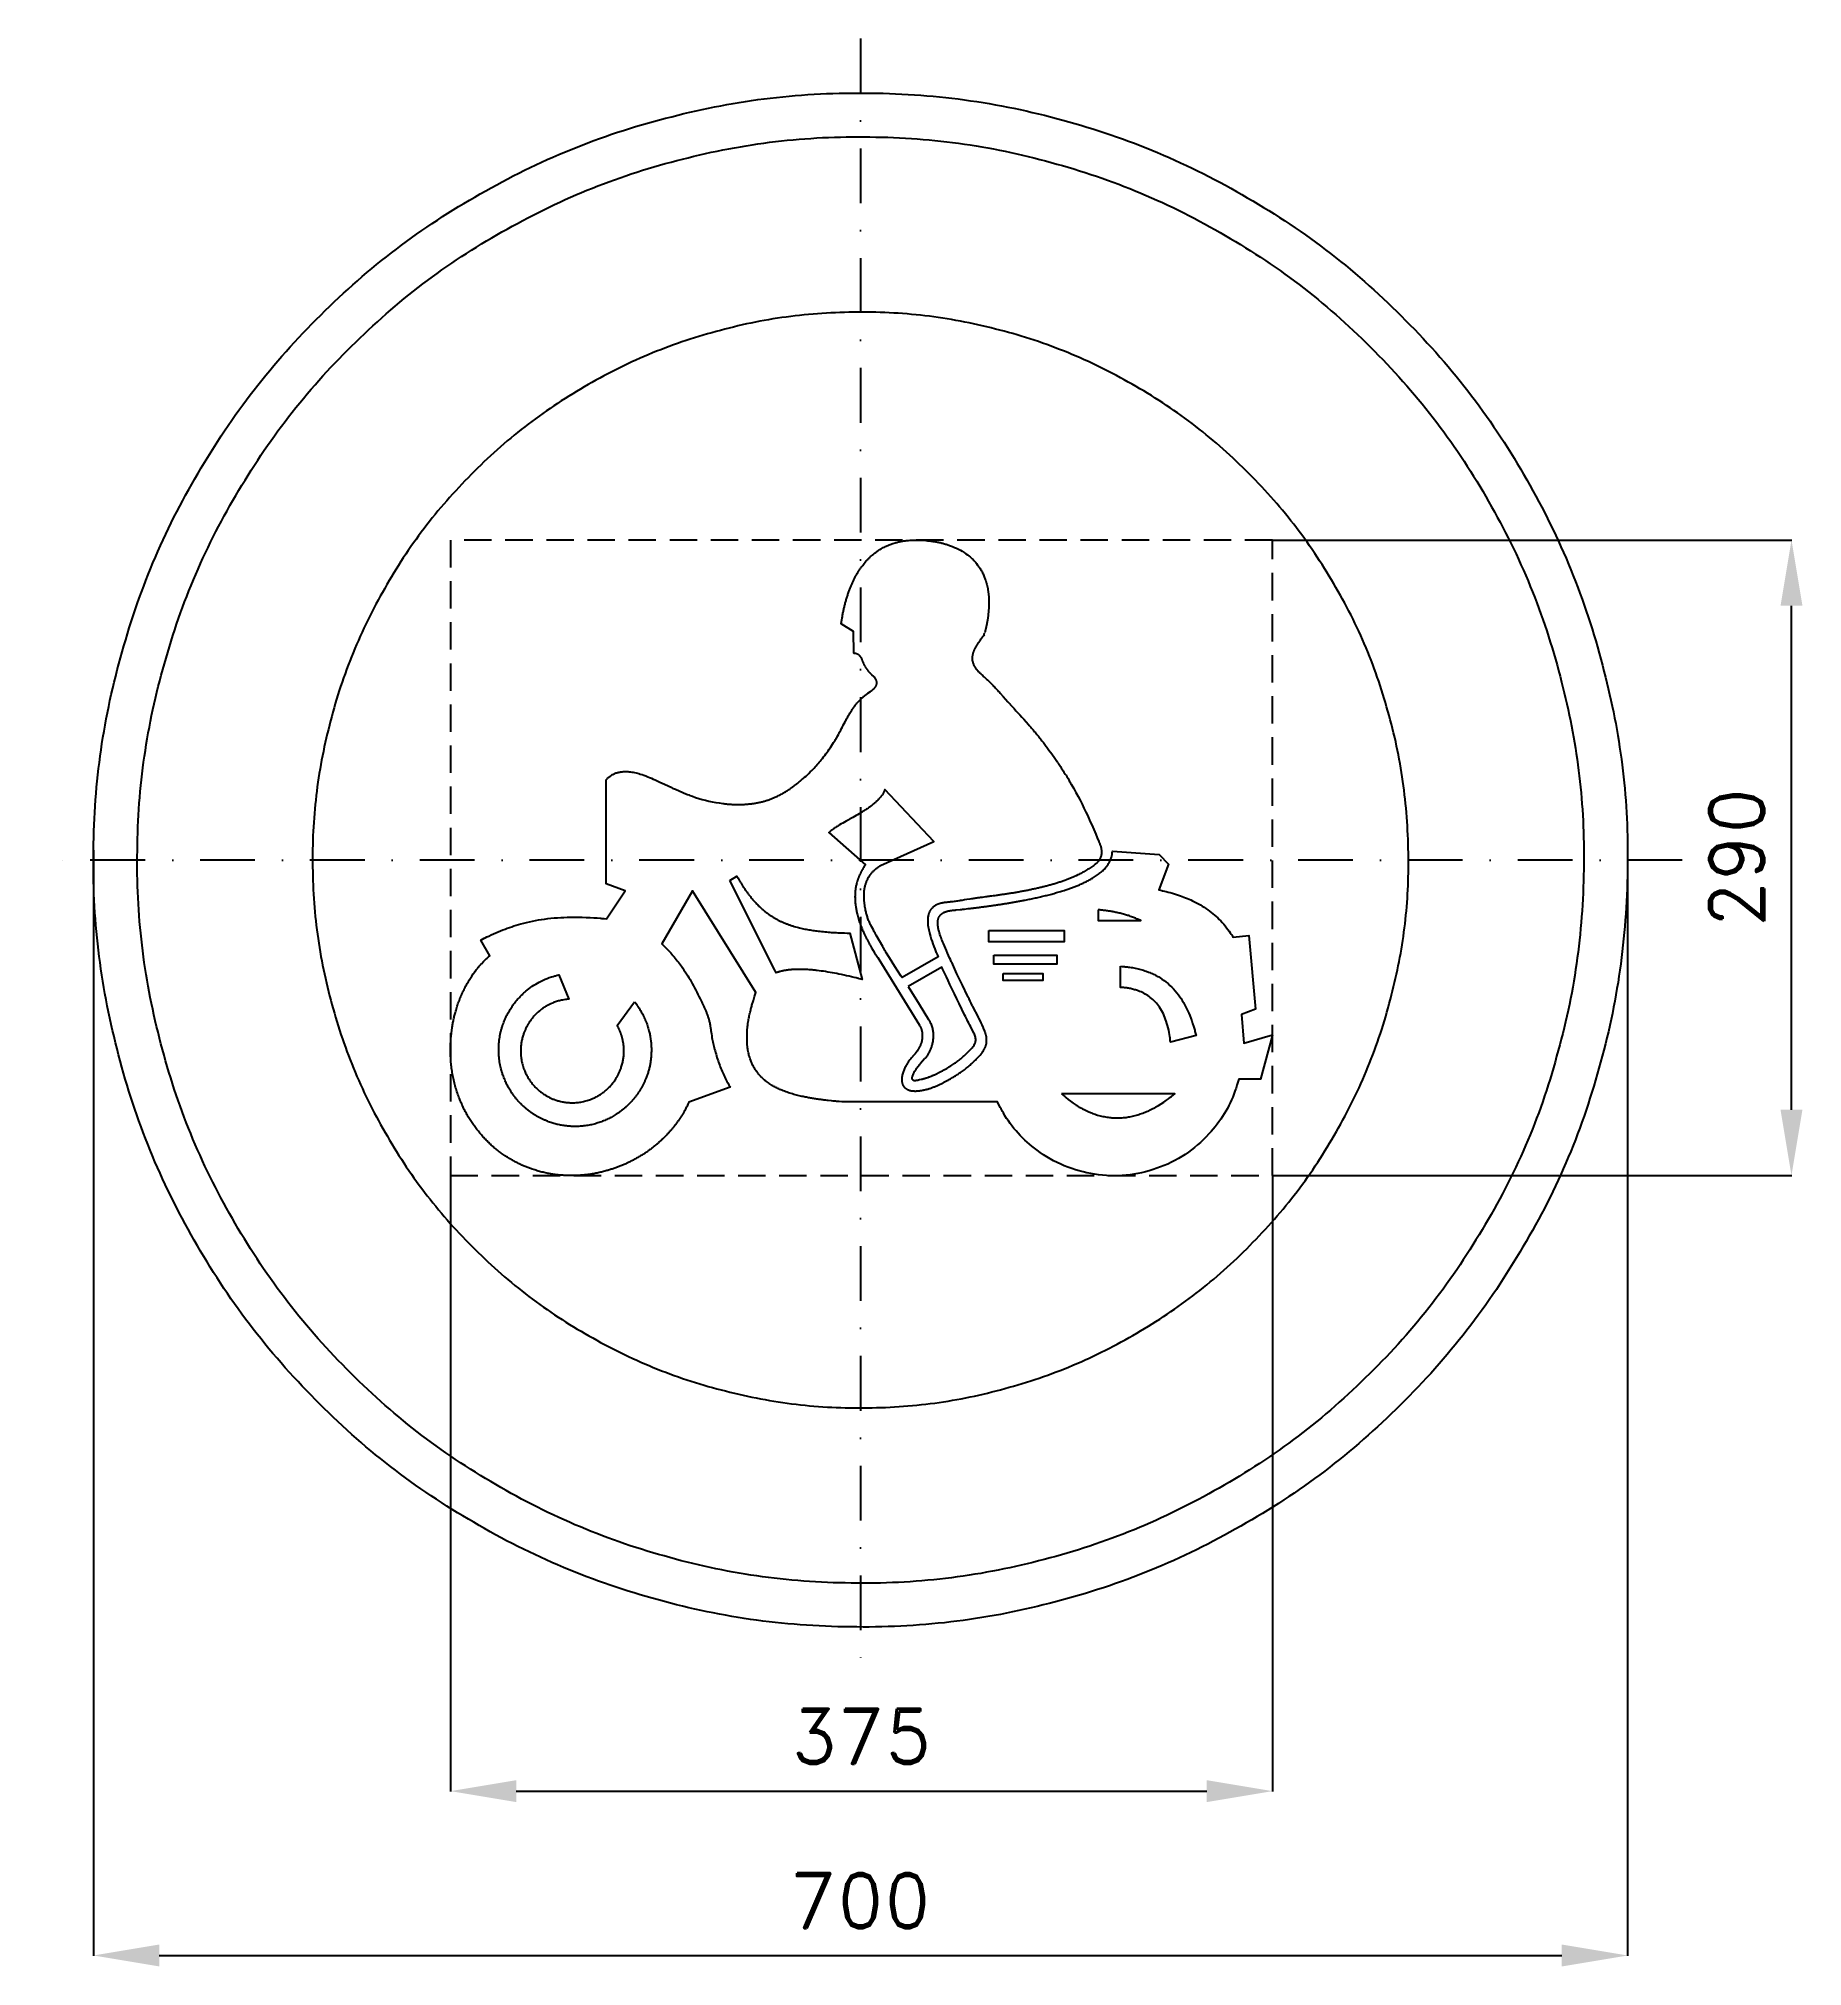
# Model space of a CAD drawing. Header units: millimetres. Extents: x -375 to 430, y -505 to 375.
import ezdxf

# ---------------------------------------------------------------- set-up
doc = ezdxf.new("R2010")
doc.units = ezdxf.units.MM
doc.header["$LTSCALE"] = 5
doc.linetypes.add('ČERCHOVANÁX2', pattern=[2, 1, -0.5, 0, -0.5])
doc.linetypes.add('ČÁRKOVANÁX2', pattern=[1.5, 1, -0.5])
doc.layers.add('Kóty', color=2, linetype='Continuous')
doc.layers.add('Značka', color=7, linetype='Continuous')
doc.styles.get("Standard").update_dxf_attribs({"font": 'romand.shx', "height": 25})
doc.dimstyles.get("Standard").update_dxf_attribs({"dimtxt": 25, "dimasz": 30, "dimexe": 0.18, "dimexo": 0.0625, "dimgap": 12.5, "dimtad": 1, "dimdec": 0, "dimzin": 0, "dimdsep": 46, "dimtxsty": 'Standard', "dimcen": 0.09, "dimadec": 0, "dimazin": 0, "dimtfac": 1, "dimtdec": 0, "dimtofl": 0, "dimtmove": 0, "dimatfit": 3, "dimfxl": 1, "dimtolj": 1, "dimtzin": 0, "dimarcsym": 0})

msp = doc.modelspace()

# ---------------------------------------------------------------- blocks, each defined once
blk = doc.blocks.new('*D2')
at = {"layer": 'Defpoints', "color": 0, "transparency": 16777216}
for p in [(187.97, 146.12), (424.84, 146.12), (187.97, -143.88)]:
    blk.add_point(p, dxfattribs=at)
at = {"layer": 'Kóty', "color": 0, "lineweight": -2, "transparency": 16777216}
for p, q in [((188.03, 146.12), (425.02, 146.12)), ((424.84, -113.88), (424.84, 116.12)), ((188.03, -143.88), (425.02, -143.88))]:
    blk.add_line(p, q, dxfattribs=at)
at = {"layer": 'Kóty', "color": 0, "transparency": 16777216}
for points in [[(419.84, 116.12), (429.84, 116.12), (424.84, 146.12)], [(419.84, -113.88), (429.84, -113.88), (424.84, -143.88)]]:
    blk.add_solid(points, dxfattribs=at)
at = {"layer": 'Kóty', "color": 0, "transparency": 16777216, "insert": (399.84, 1.12), "char_height": 25, "attachment_point": 5, "rotation": 90}
blk.add_mtext('\\A1;290', dxfattribs=at)
blk = doc.blocks.new('*D3')
at = {"layer": 'Defpoints', "color": 0, "transparency": 16777216}
for p in [(-187.03, -143.88), (188.03, -143.88), (188.03, -424.82)]:
    blk.add_point(p, dxfattribs=at)
at = {"layer": 'Kóty', "color": 0, "lineweight": -2, "transparency": 16777216}
for p, q in [((-187.03, -143.95), (-187.03, -425)), ((188.03, -143.95), (188.03, -425)), ((-157.03, -424.82), (158.03, -424.82))]:
    blk.add_line(p, q, dxfattribs=at)
at = {"layer": 'Kóty', "color": 0, "transparency": 16777216}
for points in [[(-157.03, -419.82), (-157.03, -429.82), (-187.03, -424.82)], [(158.03, -419.82), (158.03, -429.82), (188.03, -424.82)]]:
    blk.add_solid(points, dxfattribs=at)
at = {"layer": 'Kóty', "color": 0, "transparency": 16777216, "insert": (0.5, -399.82), "char_height": 25, "attachment_point": 5}
blk.add_mtext('\\A1;375', dxfattribs=at)
blk = doc.blocks.new('*D4')
at = {"layer": 'Defpoints', "color": 0, "transparency": 16777216}
for p in [(-349.92, 4.7), (350.05, 0.12), (350.05, -499.82)]:
    blk.add_point(p, dxfattribs=at)
at = {"layer": 'Kóty', "color": 0, "lineweight": -2, "transparency": 16777216}
for p, q in [((-349.92, 4.64), (-349.92, -500)), ((350.05, 0.06), (350.05, -500)), ((-319.92, -499.82), (320.05, -499.82))]:
    blk.add_line(p, q, dxfattribs=at)
at = {"layer": 'Kóty', "color": 0, "transparency": 16777216}
for points in [[(-319.92, -494.82), (-319.92, -504.82), (-349.92, -499.82)], [(320.05, -494.82), (320.05, -504.82), (350.05, -499.82)]]:
    blk.add_solid(points, dxfattribs=at)
at = {"layer": 'Kóty', "color": 0, "transparency": 16777216, "insert": (0.06, -474.82), "char_height": 25, "attachment_point": 5}
blk.add_mtext('\\A1;700', dxfattribs=at)

# ---------------------------------------------------------------- dimensions: what is measured, and where the dimension line sits
at = {"layer": 'Kóty'}
dim = msp.add_linear_dim(base=(424.84, 146.12), p1=(187.97, -143.88), p2=(187.97, 146.12), angle=90, dimstyle='Standard', dxfattribs=at)
dim.commit()
dim.dimension.update_dxf_attribs({"geometry": '*D2', "text_midpoint": (399.84, 1.12)})
for base, p1, p2, picture, middle in [((350.05, -499.82), (-349.92, 4.7), (350.05, 0.12), '*D4', (0.06, -474.82)), ((188.03, -424.82), (-187.03, -143.88), (188.03, -143.88), '*D3', (0.5, -399.82))]:
    dim = msp.add_linear_dim(base=base, p1=p1, p2=p2, dimstyle='Standard', dxfattribs=at)
    dim.commit()
    dim.dimension.update_dxf_attribs({"geometry": picture, "text_midpoint": middle})

# ---------------------------------------------------------------- linework, layer by layer
at = {"layer": 'Značka', "color": 6, "linetype": 'ČERCHOVANÁX2', "lineweight": 25, "ltscale": 5}
for p, q in [((0, 375), (0, -375)), ((375, 0), (-375, 0))]:
    msp.add_line(p, q, dxfattribs=at)
at = {"layer": 'Značka', "color": 5}
for points in [[(350.05, 0.12), (350.04, -2.17), (350.02, -4.46, -0.032168), (346.54, -50.09, -0.035723), (336.91, -94.89, -0.036667), (321.88, -138.14, -0.034754), (300.84, -178.83, -0.034039), (275.01, -216.66, -0.034453), (244.28, -250.59, -0.03456), (209.56, -280.44, -0.034426), (171.07, -305.25, -0.034389), (129.8, -325.1, -0.034418), (86.2, -339.11, -0.034424), (41.21, -347.61, -0.034417), (-4.53, -349.85, -0.034416), (-50.19, -346.41, -0.034417), (-94.95, -336.74, -0.034417), (-138.17, -321.6, -0.034417), (-178.9, -300.67, -0.034417), (-216.73, -274.86, -0.034417), (-250.66, -244.11, -0.034417), (-280.51, -209.39, -0.034417), (-305.32, -170.9, -0.034417), (-325.17, -129.63, -0.034417), (-339.18, -86.04, -0.034417), (-347.67, -41.04, -0.034417), (-349.92, 4.7, -0.034417), (-346.48, 50.36, -0.034417), (-336.81, 95.12, -0.034417), (-321.67, 138.34, -0.034417), (-300.74, 179.07, -0.034417), (-274.93, 216.89, -0.034416), (-244.18, 250.82, -0.034418), (-209.45, 280.68, -0.034417), (-170.97, 305.49, -0.034415), (-129.7, 325.34, -0.034415), (-86.1, 339.35, -0.034415), (-41.11, 347.84, -0.034416), (4.63, 350.09, -0.034417), (50.29, 346.65, -0.034417), (95.05, 336.98, -0.034417), (138.27, 321.83, -0.034417), (179, 300.91, -0.034417), (216.82, 275.1, -0.034407), (250.76, 244.35, -0.034414), (280.62, 209.62, -0.034488), (305.42, 171.14, -0.034419), (325.25, 129.88, -0.034077), (339.28, 86.27, -0.03279), (347.56, 43.5, -0.034265), (350.05, 0.12)], [(56.47, 103.63), (56.46, 103.57), (56.44, 103.52), (56.39, 103.3, -0.024241), (56.32, 103.04, 0.000868), (56.21, 102.73, 0.256174), (56.19, 102.57, 0.213132), (56.29, 102.64, 0.013849), (56.45, 102.82), (56.31, 102.64), (56.16, 102.45), (56.09, 102.36), (56.01, 102.27), (55.94, 102.18), (55.87, 102.09), (55.62, 101.78), (55.38, 101.46), (55.14, 101.15), (54.91, 100.84), (54.67, 100.52), (54.44, 100.2), (54.21, 99.88), (53.98, 99.56), (53.81, 99.3), (53.63, 99.04), (53.46, 98.78), (53.29, 98.52), (53.13, 98.25), (52.96, 97.99), (52.8, 97.72), (52.65, 97.45, 0.003795), (52.44, 97.08, 0.006487), (52.24, 96.71, 0.007911), (52.05, 96.34, 0.008009), (51.88, 95.95, 0.008676), (51.71, 95.57, 0.010265), (51.56, 95.17, 0.01037), (51.42, 94.78, 0.009017), (51.3, 94.37, 0.006353), (51.23, 94.11, 0.008176), (51.17, 93.84, 0.009003), (51.11, 93.58, 0.008853), (51.07, 93.31, 0.0095), (51.03, 93.04, 0.010592), (51.01, 92.77, 0.010559), (50.99, 92.5, 0.008974), (50.99, 92.22, 0.00891), (50.99, 91.96, 0.01055), (51, 91.7, 0.011028), (51.03, 91.43), (51.06, 91.17), (51.11, 90.91), (51.16, 90.65), (51.23, 90.4), (51.31, 90.15), (51.41, 89.82), (51.53, 89.5), (51.67, 89.19), (51.82, 88.88), (51.98, 88.58), (52.15, 88.29), (52.34, 88), (52.53, 87.72, 0.013236), (52.95, 87.16, 0.014189), (53.4, 86.62, 0.0128), (53.87, 86.1, 0.009095), (54.37, 85.6), (54.88, 85.12), (55.4, 84.64), (55.82, 84.26), (56.24, 83.88), (56.35, 83.78), (56.45, 83.69), (56.76, 83.41), (57.07, 83.13, -0.00537), (58.28, 81.99, -0.005898), (59.47, 80.83, -0.006731), (60.93, 79.34, -0.004722), (62.35, 77.82, -0.002698), (63.74, 76.28), (65.13, 74.74), (66.23, 73.5), (67.34, 72.26), (67.61, 71.95), (67.89, 71.64), (68.11, 71.4), (68.33, 71.16), (69.21, 70.18), (70.1, 69.21), (70.98, 68.24), (71.87, 67.27), (72.09, 67.03), (72.32, 66.79), (72.54, 66.55), (72.76, 66.31), (73.65, 65.34), (74.53, 64.36), (75.62, 63.14), (76.71, 61.91, -0.002671), (78.11, 60.3, -0.003514), (79.49, 58.67, -0.003753), (80.85, 57.03, -0.003412), (82.18, 55.37, -0.003399), (83.49, 53.69, -0.003739), (84.78, 51.99, -0.003447), (86.05, 50.28), (87.3, 48.55), (88.66, 46.63, -0.003809), (89.99, 44.69, -0.004165), (91.29, 42.74, -0.003755), (92.57, 40.76, -0.003789), (93.81, 38.77, -0.004257), (95.03, 36.75, -0.003927), (96.21, 34.72), (97.37, 32.68), (98.34, 30.92), (99.29, 29.16), (100.22, 27.38), (101.13, 25.59), (102.01, 23.8), (102.88, 21.99), (103.56, 20.54), (104.23, 19.08), (104.4, 18.72), (104.56, 18.35), (105.98, 15.14), (107.35, 11.91), (108.04, 10.21), (108.73, 8.51), (108.84, 8.3), (108.94, 8.08), (108.97, 8.03), (109, 7.97), (109.1, 7.74), (109.21, 7.52), (109.32, 7.23), (109.43, 6.94), (109.54, 6.64), (109.63, 6.34), (109.71, 6.04), (109.79, 5.74), (109.84, 5.49), (109.89, 5.23), (109.93, 4.98), (109.97, 4.73), (109.99, 4.47), (110.01, 4.22), (110.02, 3.96), (110.02, 3.7), (110.01, 3.41), (109.99, 3.12), (109.96, 2.84), (109.92, 2.55), (109.86, 2.27), (109.79, 1.98), (109.71, 1.7), (109.62, 1.43), (109.52, 1.17), (109.41, 0.91), (109.29, 0.66), (109.16, 0.41), (109.02, 0.17), (108.87, -0.06), (108.71, -0.29), (108.53, -0.51), (108.31, -0.77), (108.07, -1.02), (107.82, -1.26), (107.56, -1.49), (107.29, -1.71), (107.01, -1.92), (106.74, -2.13), (106.45, -2.33), (105.59, -2.95, -0.005958), (104.71, -3.55, -0.00681), (103.82, -4.13, -0.005912), (102.92, -4.69, -0.005674), (102.01, -5.22, -0.00611), (101.09, -5.74, -0.005937), (100.16, -6.23, -0.005031), (99.21, -6.7), (98.48, -7.05), (97.75, -7.39, -0.004157), (97.01, -7.72, -0.003719), (96.27, -8.03, -0.003551), (95.52, -8.34, -0.003712), (94.77, -8.64, -0.003209), (94.01, -8.92), (93.25, -9.2, -0.004011), (91.62, -9.78, -0.005699), (89.97, -10.33, -0.005945), (88.32, -10.84, -0.004783), (86.65, -11.32, -0.004156), (84.98, -11.77, -0.004101), (83.3, -12.19, -0.00349), (81.61, -12.59, -0.002298), (79.92, -12.97, -0.00211), (78.14, -13.35, -0.00275), (76.36, -13.72, -0.002921), (74.57, -14.07, -0.002557), (72.78, -14.4, -0.002413), (70.99, -14.72, -0.002499), (69.19, -15.01, -0.002237), (67.39, -15.29, -0.001628), (65.59, -15.56, -0.001178), (63.8, -15.82, -0.000906), (62.01, -16.07, -0.000681), (60.58, -16.26, -0.000851), (59.15, -16.45), (58.79, -16.5), (58.43, -16.55), (58.07, -16.59), (57.72, -16.64, 0.001046), (56.29, -16.83, 0.000981), (54.86, -17.03, 0.001316), (53.07, -17.28, 0.001677), (51.28, -17.55, 0.000935), (49.95, -17.75), (48.61, -17.96), (47.54, -18.13), (46.47, -18.29), (46.21, -18.34), (45.94, -18.38), (45.67, -18.42), (45.4, -18.46, -0.002618), (44.33, -18.62, -0.002503), (43.25, -18.76, -0.002614), (42.18, -18.9, -0.002893), (41.1, -19.02), (40.83, -19.05), (40.56, -19.08), (40.45, -19.09), (40.34, -19.11), (39.9, -19.15), (39.47, -19.2), (38.92, -19.26, 0.004966), (38.37, -19.33, 0.007647), (37.83, -19.41, 0.010126), (37.29, -19.51, 0.011162), (36.75, -19.63, 0.010659), (36.23, -19.78, 0.006815), (35.92, -19.87, 0.008499), (35.62, -19.97, 0.009357), (35.33, -20.08, 0.009279), (35.04, -20.21, 0.00976), (34.75, -20.34, 0.010748), (34.47, -20.48, 0.010416), (34.19, -20.64, 0.008573), (33.92, -20.8), (33.74, -20.93), (33.55, -21.05), (33.37, -21.19), (33.19, -21.33), (33.02, -21.47), (32.86, -21.63), (32.7, -21.79), (32.54, -21.95), (32.4, -22.11), (32.26, -22.28), (32.12, -22.45), (32, -22.63), (31.88, -22.82), (31.76, -23), (31.66, -23.19), (31.56, -23.39), (31.46, -23.6), (31.36, -23.81), (31.28, -24.02), (31.2, -24.24), (31.13, -24.46), (31.06, -24.68), (31, -24.91), (30.95, -25.13), (30.87, -25.52), (30.81, -25.92), (30.76, -26.31), (30.73, -26.71), (30.71, -27.11), (30.71, -27.51), (30.71, -27.92), (30.73, -28.32), (30.77, -28.99), (30.84, -29.67), (30.93, -30.34), (31.04, -31.01), (31.17, -31.68), (31.32, -32.34), (31.48, -33), (31.66, -33.66), (31.97, -34.81), (32.31, -35.95), (32.68, -37.08), (33.08, -38.21), (33.49, -39.32), (33.92, -40.43), (34.28, -41.32), (34.64, -42.2), (34.73, -42.42), (34.83, -42.64), (35.14, -43.37), (35.45, -44.11), (18.98, -53.53), (18.73, -53.16), (18.49, -52.78), (17.11, -50.65), (15.74, -48.51), (14.47, -46.49), (13.22, -44.46), (11.67, -41.9), (11.59, -41.78), (11.52, -41.65), (11.21, -41.14), (10.91, -40.62), (10.61, -40.11), (10.31, -39.59), (10.24, -39.46), (10.16, -39.33), (8.7, -36.74), (7.23, -34.14), (7.15, -33.99), (7.06, -33.83), (6.7, -33.22), (6.34, -32.6), (5.9, -31.82), (5.47, -31.04), (5.04, -30.26, -0.007898), (4.64, -29.46, -0.008453), (4.27, -28.65, -0.007294), (3.92, -27.84, -0.007642), (3.59, -27.02, -0.009698), (3.3, -26.19, -0.009915), (3.03, -25.35, -0.008237), (2.8, -24.5, -0.007302), (2.58, -23.64, -0.007022), (2.39, -22.78, -0.006034), (2.23, -21.91), (2.08, -21.03), (1.98, -20.43), (1.9, -19.83), (1.82, -19.23), (1.76, -18.62), (1.7, -18.02), (1.67, -17.41, -0.007091), (1.65, -16.8), (1.65, -16.2, -0.006655), (1.66, -15.53, -0.009265), (1.69, -14.86, -0.010335), (1.74, -14.19, -0.009683), (1.82, -13.53, -0.0102), (1.93, -12.87, -0.011645), (2.06, -12.21, -0.011111), (2.22, -11.56, -0.008747), (2.41, -10.91, -0.008373), (2.6, -10.32, -0.01127), (2.82, -9.74, -0.012142), (3.06, -9.16, -0.011317), (3.32, -8.6, -0.011852), (3.61, -8.05, -0.013696), (3.93, -7.51, -0.012486), (4.27, -7, -0.008041), (4.63, -6.49, -0.008547), (5.04, -5.95, -0.013041), (5.47, -5.43, -0.01419), (5.93, -4.94, -0.01206), (6.42, -4.46, -0.010776), (6.92, -4.01, -0.010254), (7.44, -3.58, -0.008452), (7.87, -3.25, -0.009394), (8.31, -2.94, -0.002069), (8.42, -2.86), (8.53, -2.78), (8.88, -2.56), (9.22, -2.33), (33.46, 8.61), (11.21, 32.3), (11.03, 31.89), (11.02, 31.87), (11.01, 31.85), (10.98, 31.77), (10.94, 31.69), (10.89, 31.59), (10.84, 31.49, -0.008286), (10.59, 30.98, -0.012978), (10.31, 30.48, -0.013804), (10.02, 30, -0.010739), (9.7, 29.54, -0.009486), (9.36, 29.08, -0.009797), (9, 28.64, -0.008631), (8.63, 28.2, -0.005921), (8.24, 27.78, -0.006736), (7.74, 27.26, -0.008578), (7.22, 26.75, -0.008849), (6.69, 26.25, -0.007346), (6.14, 25.78, -0.006635), (5.58, 25.32, -0.006622), (5.01, 24.87, -0.00567), (4.43, 24.44, -0.003736), (3.84, 24.01, -0.003768), (3.13, 23.52, -0.004732), (2.42, 23.04, -0.004742), (1.69, 22.58, -0.003729), (0.96, 22.12, -0.003073), (0.23, 21.67), (-0.51, 21.24), (-1.26, 20.81), (-2.01, 20.38), (-2.76, 19.96), (-3.51, 19.53), (-4.12, 19.19), (-4.72, 18.86), (-4.87, 18.77), (-5.02, 18.69), (-5.17, 18.6), (-5.33, 18.52), (-5.93, 18.18), (-6.53, 17.84), (-7.29, 17.41), (-8.04, 16.98), (-8.77, 16.56), (-9.49, 16.13, 0.004106), (-10.21, 15.68, 0.004695), (-10.92, 15.23, 0.005334), (-11.62, 14.76, 0.006017), (-12.32, 14.28, 0.007149), (-13, 13.79, 0.008847), (-13.66, 13.27), (-13.75, 13.2), (-13.83, 13.13), (-13.9, 13.07), (-13.97, 13.01), (-13.99, 13), (-14, 12.98), (-14.35, 12.7), (2.31, -2.15), (1.94, -2.67), (1.57, -3.2), (1.52, -3.28), (1.47, -3.35, 0.004818), (1.26, -3.67, 0.004773), (1.06, -3.98, 0.005886), (0.82, -4.38, 0.005527), (0.59, -4.79, 0.005481), (0.36, -5.2, 0.005712), (0.14, -5.61, 0.005304), (-0.06, -6.03, 0.004138), (-0.26, -6.46, 0.004439), (-0.47, -6.91, 0.005662), (-0.67, -7.38, 0.006053), (-0.86, -7.85, 0.005683), (-1.04, -8.32, 0.005887), (-1.21, -8.79, 0.006557), (-1.36, -9.27, 0.00608), (-1.51, -9.76), (-1.64, -10.24, 0.007073), (-1.84, -11.03, 0.00967), (-2.02, -11.82, 0.010384), (-2.17, -12.62, 0.009088), (-2.28, -13.42, 0.008685), (-2.37, -14.23, 0.009305), (-2.43, -15.04, 0.008505), (-2.46, -15.85, 0.006239), (-2.47, -16.66, 0.007208), (-2.46, -17.64, 0.009257), (-2.42, -18.61, 0.009618), (-2.34, -19.58, 0.008326), (-2.23, -20.55, 0.007917), (-2.09, -21.51, 0.008217), (-1.92, -22.47, 0.007233), (-1.72, -23.42), (-1.5, -24.37, 0.005874), (-1.21, -25.55, 0.007808), (-0.88, -26.72, 0.008155), (-0.51, -27.88, 0.006855), (-0.12, -29.02, 0.006463), (0.31, -30.16, 0.006865), (0.76, -31.28, 0.005904), (1.25, -32.4), (1.75, -33.5), (2.37, -34.82, 0.005734), (3.01, -36.12, 0.006259), (3.68, -37.41, 0.005211), (4.38, -38.69), (5.11, -39.95), (5.85, -41.2), (6.46, -42.19), (7.08, -43.17), (7.24, -43.42), (7.39, -43.66), (7.88, -44.41), (8.37, -45.16), (26.93, -75.32), (27.03, -75.49), (27.13, -75.65), (27.16, -75.7), (27.19, -75.76), (27.3, -75.96), (27.41, -76.18), (27.53, -76.45), (27.65, -76.72), (27.75, -77), (27.84, -77.28), (27.93, -77.57), (28, -77.86), (28.06, -78.13), (28.11, -78.4), (28.16, -78.67), (28.2, -78.95), (28.22, -79.22), (28.24, -79.5), (28.25, -79.78), (28.25, -80.05), (28.25, -80.37), (28.24, -80.68), (28.21, -80.99), (28.18, -81.29), (28.14, -81.6), (28.09, -81.91), (28.03, -82.21), (27.96, -82.52), (27.88, -82.82), (27.8, -83.13), (27.7, -83.43), (27.6, -83.73), (27.49, -84.02), (27.38, -84.32), (27.25, -84.61), (27.12, -84.89), (26.98, -85.18), (26.84, -85.46), (26.69, -85.74), (26.53, -86.01), (26.36, -86.28), (26.19, -86.55), (26.01, -86.81), (25.83, -87.07), (25.38, -87.67), (24.92, -88.27), (24.54, -88.73), (24.14, -89.19), (24.04, -89.3), (23.94, -89.41), (23.84, -89.53), (23.74, -89.64), (23.35, -90.09), (22.97, -90.56), (22.5, -91.14), (22.05, -91.74), (21.8, -92.09), (21.57, -92.44), (21.34, -92.8), (21.13, -93.17), (20.92, -93.54), (20.71, -93.91), (20.52, -94.29), (20.33, -94.67), (20.14, -95.08), (19.96, -95.48), (19.78, -95.89), (19.62, -96.31), (19.47, -96.73), (19.33, -97.15), (19.21, -97.58), (19.1, -98.01), (19.04, -98.3), (18.98, -98.58), (18.93, -98.87), (18.9, -99.16), (18.87, -99.46), (18.85, -99.75), (18.85, -100.04), (18.85, -100.34), (18.86, -100.53), (18.87, -100.72), (18.89, -100.91), (18.92, -101.1), (18.95, -101.29), (18.99, -101.47), (19.03, -101.66), (19.09, -101.84), (19.14, -102.01), (19.2, -102.18), (19.27, -102.34), (19.34, -102.5), (19.42, -102.66), (19.5, -102.81), (19.59, -102.96), (19.69, -103.11), (19.79, -103.25), (19.9, -103.39), (20.01, -103.53), (20.13, -103.65), (20.26, -103.78), (20.39, -103.9), (20.52, -104.01), (20.66, -104.12), (20.82, -104.23), (20.97, -104.33), (21.14, -104.43), (21.3, -104.52), (21.47, -104.61), (21.65, -104.69), (21.82, -104.76), (22, -104.83), (22.28, -104.93), (22.57, -105.01), (22.86, -105.09), (23.16, -105.15), (23.46, -105.2), (23.76, -105.23), (24.06, -105.26), (24.36, -105.28, 0.008875), (24.84, -105.3, 0.010471), (25.33, -105.3, 0.010475), (25.82, -105.28, 0.008825), (26.3, -105.24, 0.008103), (26.79, -105.19, 0.008465), (27.27, -105.12, 0.006836), (27.75, -105.04, 0.003254), (28.23, -104.95, 0.007965), (29.65, -104.65, 0.015035), (31.05, -104.29, 0.0162), (32.43, -103.85, 0.011473), (33.79, -103.33, 0.008809), (35.13, -102.76, 0.008024), (36.45, -102.15, 0.00641), (37.76, -101.5, 0.004049), (39.05, -100.83), (39.56, -100.55), (40.06, -100.28), (40.57, -100), (41.07, -99.72), (41.57, -99.44), (42.07, -99.15), (42.56, -98.85), (43.05, -98.55), (43.44, -98.32), (43.82, -98.08), (44.2, -97.83), (44.58, -97.58), (44.96, -97.33), (45.34, -97.08), (45.71, -96.82), (46.08, -96.56), (46.54, -96.24), (46.99, -95.92), (47.44, -95.58), (47.88, -95.24), (48.32, -94.9), (48.76, -94.55), (49.19, -94.2), (49.61, -93.84), (50.03, -93.48), (50.44, -93.11), (50.85, -92.74), (51.25, -92.36), (51.65, -91.98), (52.05, -91.59), (52.44, -91.2), (52.83, -90.81), (53.3, -90.34), (53.76, -89.86), (54.21, -89.37), (54.66, -88.87), (55.08, -88.36), (55.49, -87.84), (55.87, -87.3), (56.23, -86.74), (56.36, -86.53), (56.48, -86.31), (56.6, -86.09), (56.71, -85.87), (56.82, -85.65), (56.92, -85.43), (57.02, -85.2), (57.1, -84.96), (57.17, -84.78), (57.23, -84.6), (57.27, -84.45), (57.32, -84.3), (57.33, -84.26), (57.34, -84.22), (57.49, -83.46), (57.5, -83.41), (57.51, -83.36), (57.54, -83.16), (57.56, -82.96), (57.58, -82.71), (57.59, -82.46), (57.6, -82.21), (57.6, -81.96), (57.6, -81.71), (57.58, -81.46), (57.56, -81.2), (57.54, -80.93), (57.5, -80.66), (57.46, -80.4), (57.42, -80.13), (57.36, -79.87), (57.3, -79.61), (57.23, -79.35), (57.14, -79), (57.03, -78.66), (56.94, -78.39), (56.84, -78.12), (56.81, -78.05), (56.79, -77.98), (56.23, -76.65), (56.12, -76.4), (56, -76.14), (55.54, -75.13), (55.07, -74.12), (54.58, -73.12), (54.08, -72.12), (53.95, -71.87), (53.82, -71.63), (51.25, -66.69), (51.13, -66.45), (51, -66.21), (50.52, -65.24), (50.03, -64.27), (49.55, -63.3), (49.08, -62.33), (48.96, -62.08), (48.84, -61.84), (46.52, -56.95), (44.07, -51.77), (41.65, -46.57), (41.55, -46.36), (41.45, -46.15), (41.06, -45.3), (40.68, -44.45), (40.2, -43.39), (39.73, -42.32), (39.26, -41.25), (38.79, -40.18), (38.33, -39.11), (37.88, -38.03), (37.6, -37.35), (37.32, -36.66), (37.05, -35.97), (36.78, -35.28), (36.53, -34.58), (36.3, -33.88), (36.08, -33.17), (35.88, -32.45), (35.79, -32.09), (35.7, -31.72), (35.61, -31.35), (35.54, -30.98), (35.47, -30.61), (35.41, -30.24), (35.37, -29.86), (35.33, -29.48), (35.31, -29.29), (35.3, -29.1), (35.29, -28.91), (35.29, -28.72), (35.29, -28.53), (35.29, -28.33), (35.3, -28.14), (35.31, -27.95), (35.33, -27.75), (35.35, -27.56), (35.38, -27.36), (35.41, -27.17), (35.45, -26.98), (35.5, -26.79), (35.56, -26.6), (35.63, -26.41), (35.69, -26.24), (35.76, -26.08), (35.84, -25.92), (35.92, -25.76), (36.01, -25.61), (36.11, -25.46), (36.21, -25.31), (36.32, -25.17), (36.44, -25.03), (36.56, -24.9), (36.69, -24.77), (36.82, -24.65), (36.96, -24.53), (37.11, -24.42), (37.26, -24.31), (37.41, -24.21), (37.61, -24.08, -0.011311), (37.83, -23.96, -0.01136), (38.04, -23.85, -0.009457), (38.26, -23.74, -0.008621), (38.49, -23.65, -0.009044), (38.72, -23.56, -0.00766), (38.95, -23.48, -0.004618), (39.18, -23.4, -0.005031), (39.49, -23.31, -0.007647), (39.8, -23.22), (40.11, -23.14, -0.006407), (40.42, -23.07, -0.005482), (40.74, -23.01, -0.005298), (41.06, -22.95, -0.00441), (41.38, -22.9, -0.003069), (41.69, -22.86), (41.84, -22.84), (41.99, -22.82), (42.14, -22.8), (42.29, -22.78), (42.44, -22.77), (42.59, -22.75), (42.71, -22.74), (42.83, -22.73), (42.86, -22.73), (42.89, -22.72), (43.2, -22.7), (43.52, -22.67), (45.51, -22.46), (45.61, -22.45), (45.71, -22.44), (46.11, -22.4), (46.51, -22.35), (47.01, -22.3), (47.51, -22.24), (49.23, -22.05, 0.001169), (50.95, -21.85, 0.001368), (52.67, -21.65, 0.001173), (54.39, -21.43, 0.001154), (56.11, -21.21, 0.001298), (57.82, -20.98, 0.001263), (59.54, -20.74, 0.001012), (61.26, -20.5, 0.001055), (62.93, -20.25, 0.001381), (64.61, -20, 0.001513), (66.28, -19.73, 0.001475), (67.95, -19.46, 0.001572), (69.62, -19.18, 0.001883), (71.29, -18.88, 0.001745), (72.96, -18.58, 0.001212), (74.62, -18.26, 0.001965), (76.94, -17.81, 0.003265), (79.24, -17.33, 0.003895), (81.55, -16.83, 0.003893), (83.84, -16.29, 0.00435), (86.13, -15.71, 0.005221), (88.41, -15.09, 0.005161), (90.67, -14.43, 0.004114), (92.92, -13.73, 0.003659), (94.61, -13.18, 0.005546), (96.28, -12.59, 0.006707), (97.95, -11.97, 0.007099), (99.59, -11.31, 0.008078), (101.22, -10.59, 0.009651), (102.82, -9.83, 0.009722), (104.4, -9, 0.008331), (105.94, -8.12, 0.00595), (106.84, -7.58, 0.008816), (107.71, -7.01, 0.010726), (108.57, -6.41, 0.011797), (109.4, -5.77, 0.014034), (110.2, -5.1, 0.017422), (110.96, -4.38, 0.017145), (111.66, -3.61, 0.013132), (112.32, -2.79), (112.8, -2.16, 0.015215), (113.24, -1.5, 0.01738), (113.64, -0.81, 0.017131), (113.99, -0.1, 0.017715), (114.3, 0.63, 0.019557), (114.55, 1.37), (114.71, 1.98), (114.83, 2.6), (114.85, 2.75), (114.88, 2.91), (114.94, 3.52), (114.97, 4.13), (136.37, 2.61), (140.54, -1.76), (136.18, -13.56), (136.89, -13.71), (137.6, -13.85), (137.79, -13.89), (137.98, -13.93), (138.75, -14.09), (139.51, -14.27), (140.47, -14.5), (141.41, -14.75), (142.36, -15.02), (143.3, -15.3), (144.23, -15.59), (145.16, -15.9), (145.98, -16.18), (146.79, -16.47), (147.59, -16.77), (148.39, -17.09), (149.19, -17.42), (149.98, -17.76), (150.76, -18.12), (151.54, -18.49), (152.45, -18.94), (153.35, -19.4), (154.24, -19.88), (155.12, -20.39), (155.99, -20.92), (156.84, -21.46), (157.68, -22.03), (158.51, -22.61), (159.3, -23.19), (160.08, -23.78), (160.84, -24.39), (161.59, -25.01), (162.32, -25.66), (163.03, -26.32), (163.73, -27.01), (164.41, -27.71), (165.11, -28.45), (165.79, -29.2), (166.45, -29.97), (167.09, -30.77), (167.71, -31.57), (168.31, -32.39), (168.78, -33.06), (169.23, -33.74), (169.34, -33.91), (169.45, -34.08), (169.76, -34.57), (170.07, -35.07), (177.27, -34.4), (180.3, -67.99), (173.96, -70.37), (175, -83.51), (187.97, -79.61), (182.57, -99.87), (172.63, -99.87), (171.81, -102.63, -0.010014), (170.92, -105.36, -0.052141), (166, -115.72, -0.052265), (159.01, -124.89, -0.06503), (148.15, -134.28, -0.064967), (135.23, -140.58, -0.064831), (121.22, -143.75, -0.064702), (106.87, -143.25, -0.064357), (93.04, -139.45, -0.063182), (80.58, -132.28, -0.052309), (71.95, -124.61, -0.057057), (65.24, -115.32, -0.011392), (63.84, -112.81), (62.53, -110.25), (-8.48, -110.25), (-9.72, -110.14), (-10.96, -110.02), (-11.34, -109.99), (-11.72, -109.95, -0.002449), (-13.24, -109.81), (-14.76, -109.65, -0.003), (-16.65, -109.43, -0.003692), (-18.55, -109.18, -0.004412), (-20.44, -108.91, -0.005205), (-22.32, -108.6, -0.005277), (-24.2, -108.26, -0.004608), (-26.07, -107.88, -0.003562), (-27.32, -107.61, -0.004899), (-28.56, -107.31, -0.005685), (-29.8, -106.99, -0.005941), (-31.03, -106.65, -0.006621), (-32.26, -106.27, -0.007801), (-33.47, -105.86, -0.007714), (-34.67, -105.42, -0.0064), (-35.86, -104.94), (-36.78, -104.55, -0.007394), (-37.69, -104.13, -0.008412), (-38.59, -103.69, -0.008384), (-39.47, -103.22, -0.009021), (-40.34, -102.72, -0.010301), (-41.18, -102.18, -0.010155), (-42.01, -101.62, -0.008549), (-42.81, -101.02), (-43.44, -100.53, -0.009026), (-44.05, -100.02, -0.009842), (-44.65, -99.48, -0.009447), (-45.22, -98.93, -0.009778), (-45.77, -98.35, -0.010774), (-46.3, -97.76, -0.010408), (-46.81, -97.14), (-47.29, -96.5, -0.008891), (-47.77, -95.83, -0.010983), (-48.22, -95.13, -0.011411), (-48.65, -94.42, -0.010345), (-49.04, -93.69, -0.010165), (-49.41, -92.94, -0.01089), (-49.74, -92.18, -0.010021), (-50.05, -91.41), (-50.32, -90.62, -0.010246), (-50.68, -89.52, -0.012862), (-50.98, -88.4, -0.013185), (-51.23, -87.26, -0.011161), (-51.42, -86.12, -0.010568), (-51.57, -84.97, -0.011344), (-51.67, -83.81, -0.009544), (-51.72, -82.65, -0.005095), (-51.74, -81.48, -0.008504), (-51.73, -79.26, -0.014465), (-51.61, -77.04, -0.015574), (-51.37, -74.83, -0.011907), (-51.02, -72.63, -0.009266), (-50.58, -70.45, -0.007564), (-50.06, -68.28, -0.005894), (-49.61, -66.56, -0.006963), (-49.11, -64.84), (-48.98, -64.42), (-48.85, -63.99), (-48.27, -62.14), (-47.67, -60.29), (-76.64, -13.94), (-90.65, -38.12), (-90.26, -38.49), (-89.86, -38.87), (-89.75, -38.98), (-89.63, -39.09), (-89.18, -39.53), (-88.73, -39.97), (-88.18, -40.54), (-87.63, -41.11), (-87.09, -41.7), (-86.56, -42.28), (-86.04, -42.88), (-85.53, -43.48), (-85.02, -44.07), (-84.53, -44.67), (-84.04, -45.28), (-83.56, -45.89), (-83.08, -46.51), (-82.61, -47.13), (-82.15, -47.76), (-81.69, -48.39), (-81.09, -49.23), (-80.5, -50.08), (-79.93, -50.93), (-79.36, -51.8), (-78.81, -52.67), (-78.28, -53.55), (-77.75, -54.43), (-77.24, -55.33), (-76.7, -56.29), (-76.18, -57.26), (-75.67, -58.24), (-75.17, -59.22), (-74.67, -60.21), (-74.17, -61.21), (-73.68, -62.2), (-73.19, -63.19), (-72.55, -64.49, -0.002527), (-71.91, -65.8, -0.004501), (-71.29, -67.12, -0.006475), (-70.7, -68.44, -0.008943), (-70.16, -69.77, -0.012004), (-69.66, -71.13, -0.013366), (-69.23, -72.5, -0.013109), (-68.88, -73.9, -0.007366), (-68.69, -74.77, -0.005924), (-68.52, -75.65), (-68.41, -76.35, -0.005533), (-68.3, -77.05), (-68.28, -77.23), (-68.25, -77.41), (-68.23, -77.59), (-68.21, -77.76), (-68.11, -78.47), (-68.01, -79.18), (-67.87, -80.07, 0.004386), (-67.73, -80.95), (-67.61, -81.61), (-67.48, -82.27), (-67.34, -82.93), (-67.19, -83.58), (-67.03, -84.23), (-66.87, -84.88), (-66.7, -85.53), (-66.53, -86.18), (-66.32, -86.94), (-66.11, -87.7), (-65.89, -88.45), (-65.67, -89.21), (-65.44, -89.96), (-65.2, -90.71), (-64.95, -91.46), (-64.69, -92.21), (-64.45, -92.9), (-64.2, -93.6), (-63.94, -94.29), (-63.67, -94.97), (-63.39, -95.66), (-63.1, -96.34), (-62.8, -97.02), (-62.5, -97.69), (-62.2, -98.36), (-61.88, -99.02), (-61.56, -99.67), (-61.23, -100.33), (-60.89, -100.97), (-60.55, -101.62), (-60.26, -102.13), (-59.97, -102.64), (-59.9, -102.76), (-59.83, -102.89), (-59.62, -103.24), (-59.41, -103.59), (-78.29, -110.39), (-78.7, -111.28), (-79.12, -112.16), (-79.24, -112.41), (-79.37, -112.66, -0.0067), (-79.87, -113.65, -0.006809), (-80.4, -114.62, -0.008302), (-81.09, -115.82, -0.007697), (-81.82, -116.99, -0.007482), (-82.59, -118.15, -0.007595), (-83.39, -119.29, -0.006869), (-84.22, -120.4, -0.005282), (-85.07, -121.49, -0.004876), (-85.9, -122.51, -0.006154), (-86.75, -123.51, -0.0066), (-87.63, -124.49, -0.006098), (-88.53, -125.45, -0.006174), (-89.44, -126.39, -0.006801), (-90.39, -127.3, -0.00627), (-91.35, -128.19, -0.004618), (-92.33, -129.06, -0.005821), (-93.6, -130.14, -0.007865), (-94.89, -131.18, -0.008468), (-96.21, -132.18, -0.007596), (-97.56, -133.14, -0.00744), (-98.94, -134.07, -0.008017), (-100.35, -134.95, -0.007468), (-101.79, -135.79, -0.005771), (-103.24, -136.59, -0.005823), (-104.73, -137.37, -0.007491), (-106.24, -138.11, -0.007989), (-107.77, -138.81, -0.007369), (-109.32, -139.46, -0.007414), (-110.88, -140.08, -0.008152), (-112.47, -140.64, -0.007541), (-114.07, -141.15, -0.005584), (-115.68, -141.63, -0.006873), (-117.67, -142.16, -0.009411), (-119.66, -142.63, -0.010239), (-121.67, -143.03, -0.009366), (-123.7, -143.35, -0.009489), (-125.74, -143.6, -0.010594), (-127.79, -143.77, -0.009827), (-129.84, -143.86, -0.007184), (-131.89, -143.88, -0.007997), (-134.16, -143.85, -0.011046), (-136.42, -143.73, -0.012044), (-138.68, -143.51, -0.01101), (-140.92, -143.19, -0.010961), (-143.15, -142.78, -0.011898), (-145.36, -142.27, -0.011379), (-147.54, -141.66, -0.009395), (-149.7, -140.97, -0.007226), (-151.33, -140.39, -0.00882), (-152.95, -139.76, -0.009331), (-154.54, -139.08, -0.008759), (-156.11, -138.34, -0.008897), (-157.65, -137.55, -0.009764), (-159.16, -136.7, -0.009035), (-160.64, -135.8, -0.006672), (-162.09, -134.85, -0.00823), (-163.86, -133.64, -0.011091), (-165.57, -132.36, -0.0119), (-167.23, -131.01, -0.010653), (-168.83, -129.58, -0.010458), (-170.38, -128.09, -0.011307), (-171.86, -126.54, -0.010492), (-173.27, -124.93, -0.007982), (-174.63, -123.26, -0.008105), (-175.95, -121.54, -0.010629), (-177.22, -119.77, -0.011426), (-178.41, -117.94, -0.010478), (-179.51, -116.07, -0.010681), (-180.55, -114.15, -0.012077), (-181.5, -112.19, -0.010914), (-182.36, -110.2, -0.007177), (-183.16, -108.17, -0.008868), (-184.08, -105.59, -0.013251), (-184.89, -102.98, -0.014419), (-185.57, -100.33, -0.0124), (-186.1, -97.64, -0.011678), (-186.52, -94.94, -0.012209), (-186.81, -92.22, -0.01151), (-186.98, -89.48, -0.009589), (-187.03, -86.75, -0.004357), (-187.02, -85.48, -0.005055), (-187, -84.2, -0.005285), (-186.94, -82.93, -0.005073), (-186.86, -81.67, -0.00509), (-186.76, -80.4, -0.005406), (-186.63, -79.14, -0.005074), (-186.48, -77.88, -0.004137), (-186.3, -76.62, -0.003235), (-186.15, -75.65, -0.004031), (-185.99, -74.68, -0.004358), (-185.81, -73.71, -0.004136), (-185.61, -72.75, -0.004305), (-185.4, -71.79, -0.004801), (-185.18, -70.83, -0.004447), (-184.93, -69.88, -0.003326), (-184.67, -68.93, -0.004123), (-184.35, -67.78, -0.005712), (-183.99, -66.63, -0.006206), (-183.62, -65.5, -0.005646), (-183.21, -64.37, -0.005694), (-182.79, -63.25, -0.006312), (-182.34, -62.15, -0.005871), (-181.86, -61.05, -0.004405), (-181.36, -59.96, -0.00441), (-180.85, -58.9, -0.006016), (-180.32, -57.86, -0.006587), (-179.77, -56.82, -0.006115), (-179.19, -55.8, -0.006323), (-178.59, -54.79, -0.007274), (-177.97, -53.8, -0.006587), (-177.31, -52.83), (-176.64, -51.87), (-175.92, -50.87, -0.006978), (-175.17, -49.9, -0.007805), (-174.4, -48.94, -0.007003), (-173.61, -48.01, -0.006677), (-172.79, -47.09), (-171.94, -46.2), (-171.25, -45.51), (-170.55, -44.83), (-170.37, -44.66), (-170.19, -44.49), (-169.67, -44.01), (-169.14, -43.54), (-173.21, -36.4), (-172.45, -36.01), (-171.7, -35.62), (-171.49, -35.52), (-171.28, -35.41), (-170.44, -34.99), (-169.6, -34.58), (-168.54, -34.08), (-167.47, -33.59), (-166.4, -33.12), (-165.33, -32.66), (-164.24, -32.21), (-163.15, -31.78), (-162.15, -31.39), (-161.14, -31.02), (-160.12, -30.65), (-159.1, -30.31), (-158.08, -29.97), (-157.05, -29.65), (-156.01, -29.34), (-154.97, -29.05), (-153.64, -28.69), (-152.31, -28.35), (-150.96, -28.04), (-149.61, -27.75), (-148.26, -27.49), (-146.9, -27.25), (-145.54, -27.04), (-144.17, -26.84), (-142.69, -26.65), (-141.21, -26.48), (-139.72, -26.33), (-138.23, -26.21), (-136.74, -26.12), (-135.25, -26.05), (-133.76, -26), (-132.27, -25.97), (-130.49, -25.95), (-128.71, -25.96), (-126.93, -25.99), (-125.15, -26.05), (-123.37, -26.13), (-121.59, -26.23), (-120.17, -26.33), (-118.75, -26.44), (-118.4, -26.47), (-118.05, -26.5), (-116.94, -26.6), (-115.84, -26.7), (-107.32, -13.95), (-116.03, -10.71), (-116.03, 36.68), (-115.82, 36.92), (-115.61, 37.15), (-115.58, 37.19), (-115.54, 37.23), (-115.39, 37.39), (-115.23, 37.55), (-115.03, 37.74), (-114.82, 37.93), (-114.61, 38.1), (-114.39, 38.27), (-114.17, 38.44), (-113.95, 38.6), (-113.7, 38.76), (-113.45, 38.92), (-113.2, 39.07), (-112.94, 39.21), (-112.68, 39.35), (-112.41, 39.47), (-112.14, 39.59), (-111.87, 39.7), (-111.54, 39.83), (-111.2, 39.94), (-110.86, 40.04), (-110.51, 40.13), (-110.17, 40.21), (-109.82, 40.28), (-109.47, 40.34), (-109.11, 40.38), (-108.67, 40.43), (-108.23, 40.47), (-107.78, 40.49), (-107.33, 40.5), (-106.89, 40.49), (-106.44, 40.48), (-106, 40.45), (-105.55, 40.41), (-104.91, 40.34), (-104.27, 40.25), (-103.64, 40.14), (-103.01, 40.02), (-102.38, 39.88), (-101.75, 39.72), (-101.13, 39.55), (-100.52, 39.37), (-99.64, 39.09), (-98.77, 38.8), (-97.91, 38.48), (-97.06, 38.14), (-96.21, 37.8), (-95.36, 37.43), (-94.52, 37.06), (-93.68, 36.68), (-91.57, 35.71), (-89.46, 34.74), (-87.77, 33.95), (-86.09, 33.16), (-85.67, 32.97), (-85.24, 32.77), (-84.82, 32.57), (-84.4, 32.38), (-82.71, 31.62), (-81, 30.9, 0.00621), (-78.84, 30.03, 0.007124), (-76.67, 29.23), (-75.18, 28.71), (-73.68, 28.23), (-72.17, 27.79), (-70.65, 27.39), (-69.12, 27.02), (-67.58, 26.7), (-66.03, 26.41), (-64.47, 26.15), (-62.78, 25.91, 0.007747), (-61.09, 25.71, 0.008705), (-59.39, 25.56, 0.008375), (-57.69, 25.47, 0.008842), (-55.99, 25.44, 0.010061), (-54.28, 25.46, 0.009731), (-52.58, 25.55, 0.007879), (-50.88, 25.7, 0.007476), (-49.35, 25.87, 0.009837), (-47.82, 26.1, 0.010788), (-46.31, 26.39, 0.010295), (-44.81, 26.74, 0.010945), (-43.32, 27.14, 0.012783), (-41.86, 27.62, 0.011837), (-40.42, 28.16, 0.008191), (-39.01, 28.76, 0.009378), (-37.35, 29.52, 0.013078), (-35.74, 30.35, 0.013497), (-34.16, 31.26, 0.010675), (-32.63, 32.24, 0.009034), (-31.13, 33.29, 0.008473), (-29.67, 34.38, 0.007178), (-28.24, 35.51, 0.005066), (-26.84, 36.68), (-26.16, 37.26), (-25.49, 37.85), (-24.82, 38.45), (-24.16, 39.05), (-23.51, 39.67), (-22.87, 40.29), (-22.24, 40.92), (-21.62, 41.55), (-21.13, 42.06), (-20.65, 42.58), (-20.17, 43.1), (-19.7, 43.63), (-19.24, 44.16), (-18.78, 44.7), (-18.33, 45.24), (-17.89, 45.79), (-17.34, 46.48), (-16.8, 47.17), (-16.26, 47.87), (-15.74, 48.58), (-15.22, 49.29), (-14.71, 50.01), (-14.21, 50.73), (-13.71, 51.46), (-13.22, 52.19), (-12.73, 52.93), (-12.25, 53.67), (-11.78, 54.42, 0.00327), (-11.32, 55.17, 0.003857), (-10.87, 55.93, 0.003715), (-10.43, 56.7), (-10, 57.47, 0.002642), (-9.49, 58.41, 0.002451), (-8.98, 59.35), (-8.59, 60.11), (-8.2, 60.87), (-8.1, 61.06), (-8.01, 61.25), (-7.91, 61.44), (-7.81, 61.63), (-7.42, 62.39), (-7.03, 63.15, -0.0024), (-6.53, 64.1, -0.003767), (-6.02, 65.04), (-5.77, 65.47), (-5.53, 65.91), (-5.28, 66.33), (-5.02, 66.76), (-4.76, 67.19), (-4.5, 67.61), (-4.23, 68.03), (-3.96, 68.44), (-3.73, 68.77), (-3.51, 69.1), (-3.28, 69.43), (-3.05, 69.75), (-2.81, 70.08), (-2.57, 70.39), (-2.33, 70.71), (-2.08, 71.02), (-1.83, 71.33), (-1.57, 71.64), (-1.31, 71.94), (-1.05, 72.24), (-0.78, 72.54), (-0.51, 72.83), (-0.24, 73.12), (0.04, 73.4), (0.29, 73.66), (0.55, 73.91), (0.81, 74.16), (1.08, 74.41), (1.35, 74.65), (1.62, 74.89), (1.9, 75.11), (2.19, 75.34), (2.48, 75.56), (2.77, 75.78), (3.01, 75.95), (3.25, 76.12), (3.31, 76.16), (3.37, 76.2), (4.59, 77.03), (4.62, 77.05), (4.66, 77.08), (4.82, 77.19), (4.97, 77.29), (5.16, 77.43), (5.34, 77.57), (5.53, 77.71), (5.7, 77.86), (5.88, 78.01), (6.05, 78.17), (6.14, 78.25), (6.23, 78.34), (6.31, 78.42), (6.4, 78.51), (6.48, 78.61), (6.56, 78.7), (6.64, 78.79), (6.71, 78.89), (6.8, 79.01), (6.89, 79.13), (6.97, 79.26), (7.05, 79.39), (7.12, 79.52), (7.19, 79.65), (7.25, 79.79), (7.31, 79.93), (7.35, 80.04, 0.00994), (7.38, 80.15, 0.010866), (7.41, 80.26, 0.010223), (7.44, 80.38, 0.010891), (7.46, 80.49, 0.011629), (7.48, 80.61, 0.0116), (7.49, 80.72), (7.5, 80.84), (7.5, 80.96), (7.5, 81.07), (7.49, 81.19), (7.48, 81.3), (7.46, 81.42), (7.44, 81.54), (7.42, 81.65), (7.39, 81.76), (7.34, 81.91), (7.3, 82.06), (7.24, 82.2), (7.18, 82.34), (7.11, 82.47), (7.04, 82.61), (6.96, 82.74), (6.87, 82.87), (6.7, 83.12), (6.51, 83.36), (6.35, 83.54), (6.18, 83.72), (6.14, 83.76), (6.09, 83.8), (5.2, 84.65), (5.17, 84.68), (5.15, 84.7), (5.04, 84.81), (4.93, 84.91), (4.8, 85.05), (4.67, 85.18), (4.54, 85.32), (4.41, 85.46), (4.31, 85.57), (4.21, 85.69), (4.19, 85.71), (4.16, 85.74), (3.76, 86.22), (3.75, 86.24), (3.73, 86.27), (3.65, 86.37), (3.57, 86.46), (3.48, 86.59), (3.38, 86.71), (3.26, 86.87), (3.14, 87.03), (3.03, 87.19), (2.91, 87.36), (2.8, 87.52), (2.69, 87.69), (2.58, 87.86), (2.48, 88.03), (2.37, 88.2), (2.26, 88.38), (2.16, 88.56), (2.06, 88.74), (1.96, 88.92), (1.87, 89.1), (1.77, 89.28), (1.68, 89.46), (1.61, 89.61), (1.54, 89.75), (1.48, 89.89), (1.41, 90.03), (1.35, 90.18), (1.28, 90.32), (1.23, 90.44), (1.19, 90.55), (1.18, 90.58), (1.16, 90.61), (1.07, 90.85), (0.98, 91.09), (0.94, 91.21), (0.89, 91.33), (0.85, 91.44), (0.81, 91.54), (0.8, 91.57), (0.79, 91.6), (0.75, 91.71), (0.7, 91.81), (0.65, 91.94), (0.58, 92.07), (0.52, 92.2), (0.45, 92.33), (0.37, 92.45), (0.3, 92.58), (0.23, 92.67), (0.17, 92.77), (0.1, 92.86), (0.03, 92.95), (-0.04, 93.04), (-0.12, 93.13), (-0.2, 93.22), (-0.28, 93.3), (-0.37, 93.39), (-0.46, 93.47), (-0.56, 93.56), (-0.66, 93.63), (-0.76, 93.71), (-0.86, 93.78), (-0.97, 93.85), (-1.08, 93.91), (-1.18, 93.97), (-1.29, 94.02), (-1.39, 94.07), (-1.5, 94.12), (-1.61, 94.16), (-1.72, 94.2), (-1.83, 94.23), (-1.94, 94.27), (-2.05, 94.3), (-2.17, 94.33), (-2.28, 94.35), (-2.4, 94.37), (-2.51, 94.39), (-2.63, 94.41), (-2.72, 94.42), (-2.81, 94.43), (-2.84, 94.44), (-2.86, 94.44), (-2.92, 94.44), (-2.99, 94.45), (-3.08, 104.44), (-8.76, 107.87), (-8.76, 107.93), (-8.75, 107.99), (-8.71, 108.22), (-8.67, 108.46, -0.000304), (-8.63, 108.75, -0.000202), (-8.58, 109.05, -0.000405), (-8.54, 109.34, -0.000927), (-8.49, 109.63, -0.000809), (-8.44, 109.93, -0.000505), (-8.39, 110.22, -0.003303), (-8.1, 111.9, -0.006204), (-7.78, 113.58, -0.007304), (-7.42, 115.24, -0.006513), (-7.01, 116.9, -0.006669), (-6.56, 118.55, -0.007792), (-6.07, 120.19, -0.007491), (-5.53, 121.81, -0.005852), (-4.95, 123.41, -0.005594), (-4.4, 124.82, -0.00791), (-3.82, 126.22, -0.009036), (-3.19, 127.6, -0.009008), (-2.52, 128.95, -0.009694), (-1.8, 130.28, -0.011197), (-1.03, 131.58, -0.011069), (-0.2, 132.85, -0.009304), (0.68, 134.08, -0.007788), (1.4, 135.04, -0.009929), (2.16, 135.97, -0.010824), (2.95, 136.87, -0.010421), (3.79, 137.73, -0.010831), (4.65, 138.57, -0.012083), (5.55, 139.36, -0.011665), (6.49, 140.12, -0.009589), (7.46, 140.83), (8.42, 141.49, -0.011779), (9.41, 142.11, -0.012428), (10.43, 142.69, -0.011412), (11.47, 143.21, -0.011478), (12.54, 143.7, -0.012605), (13.62, 144.13), (14.73, 144.51), (15.84, 144.85, -0.010781), (17.35, 145.25, -0.014222), (18.88, 145.58, -0.014641), (20.42, 145.82, -0.011964), (21.97, 145.98, -0.010711), (23.54, 146.08, -0.010682), (25.1, 146.12), (26.67, 146.09), (28.24, 146.02), (29.89, 145.92, -0.008744), (31.53, 145.76, -0.010087), (33.16, 145.55, -0.009767), (34.79, 145.28, -0.010268), (36.39, 144.95, -0.011653), (37.98, 144.55, -0.011513), (39.56, 144.08, -0.00991), (41.11, 143.54), (42.04, 143.19), (42.96, 142.81), (43.87, 142.41), (44.76, 141.97), (45.64, 141.5), (46.5, 141), (47.34, 140.47), (48.16, 139.9), (48.92, 139.35), (49.65, 138.78, -0.011109), (50.36, 138.17, -0.010429), (51.04, 137.54, -0.010561), (51.7, 136.88, -0.011623), (52.33, 136.19, -0.010996), (52.92, 135.48), (53.49, 134.74, -0.008808), (54.05, 133.97, -0.011104), (54.57, 133.19, -0.011686), (55.06, 132.38, -0.010565), (55.52, 131.56, -0.010425), (55.94, 130.71, -0.011297), (56.32, 129.85, -0.01023), (56.67, 128.97, -0.007193), (56.99, 128.09, -0.008806), (57.37, 126.95, -0.011992), (57.69, 125.8, -0.012631), (57.97, 124.64, -0.010721), (58.19, 123.47, -0.009999), (58.36, 122.28, -0.010549), (58.49, 121.1, -0.009295), (58.57, 119.9, -0.006287), (58.62, 118.71, -0.005494), (58.64, 117.58, -0.007444), (58.64, 116.45, -0.007826), (58.6, 115.33, -0.006725), (58.52, 114.2, -0.006201), (58.43, 113.08, -0.006245), (58.3, 111.96, -0.00563), (58.15, 110.84, -0.004388), (57.98, 109.73, -0.002146), (57.88, 109.16, -0.002562), (57.78, 108.59, -0.002736), (57.68, 108.02, -0.002571), (57.56, 107.45, -0.00253), (57.45, 106.88, -0.002479), (57.32, 106.32, -0.002593), (57.2, 105.75, -0.002822), (57.06, 105.19), (56.99, 104.89), (56.91, 104.59), (56.85, 104.36), (56.79, 104.12), (56.78, 104.06), (56.76, 104)], [(-59.51, -9.28), (-56.38, -7.19), (-55.85, -8.12), (-55.32, -9.05), (-55.15, -9.33), (-54.98, -9.62, 0.00526), (-54.3, -10.75, 0.004968), (-53.59, -11.87, 0.006468), (-52.68, -13.25, 0.007383), (-51.73, -14.61, 0.008769), (-50.74, -15.94, 0.010754), (-49.7, -17.23, 0.010067), (-48.62, -18.48, 0.006693), (-47.49, -19.69, 0.005912), (-46.54, -20.66, 0.009515), (-45.56, -21.61, 0.01079), (-44.55, -22.52, 0.009722), (-43.5, -23.38, 0.009769), (-42.42, -24.21, 0.010959), (-41.3, -25, 0.010404), (-40.16, -25.73, 0.008081), (-38.99, -26.43, 0.007934), (-37.8, -27.1, 0.010051), (-36.59, -27.72, 0.010424), (-35.35, -28.29, 0.009064), (-34.09, -28.82, 0.00857), (-32.81, -29.31, 0.008898), (-31.52, -29.75, 0.007911), (-30.22, -30.16, 0.005651), (-28.9, -30.52, 0.004652), (-27.72, -30.83, 0.005864), (-26.53, -31.11, 0.006024), (-25.33, -31.37, 0.005078), (-24.13, -31.6, 0.004584), (-22.93, -31.81, 0.004494), (-21.72, -32, 0.003929), (-20.51, -32.17, 0.002796), (-19.3, -32.32, 0.003047), (-17.79, -32.49, 0.003633), (-16.29, -32.65, 0.003671), (-14.78, -32.78, 0.003178), (-13.27, -32.89, 0.002771), (-11.77, -32.99, 0.002486), (-10.26, -33.07), (-9.05, -33.13, 0.002272), (-7.84, -33.17), (-7.54, -33.18), (-7.23, -33.19), (-6.06, -33.23), (-4.88, -33.26), (0.8, -54.39), (0.12, -54.21), (-0.56, -54.04), (-0.79, -53.98), (-1.02, -53.92), (-1.94, -53.69), (-2.86, -53.47), (-4, -53.2), (-5.15, -52.93), (-6.3, -52.67), (-7.46, -52.41), (-8.61, -52.17), (-9.77, -51.93), (-10.78, -51.73), (-11.79, -51.53), (-12.81, -51.35), (-13.82, -51.17), (-14.84, -51), (-15.86, -50.83), (-16.88, -50.68), (-17.9, -50.54), (-18.82, -50.42), (-19.75, -50.3, 0.003136), (-20.67, -50.2, 0.003064), (-21.6, -50.1, 0.00333), (-22.53, -50.02, 0.003916), (-23.45, -49.95, 0.003812), (-24.38, -49.9, 0.002923), (-25.31, -49.85), (-25.98, -49.83), (-26.64, -49.81, 0.003528), (-27.31, -49.8), (-27.97, -49.8, 0.003432), (-28.64, -49.81, 0.003892), (-29.31, -49.82, 0.003755), (-29.97, -49.85, 0.003025), (-30.64, -49.88, 0.003188), (-31.27, -49.92, 0.004444), (-31.9, -49.97, 0.005032), (-32.53, -50.03, 0.00509), (-33.16, -50.11, 0.005745), (-33.79, -50.19, 0.007146), (-34.41, -50.3, 0.006728), (-35.04, -50.41, 0.004505), (-35.65, -50.55), (-35.76, -50.57), (-35.86, -50.59), (-35.96, -50.61), (-36.06, -50.64), (-36.16, -50.66), (-36.26, -50.69), (-36.34, -50.71), (-36.42, -50.73), (-36.44, -50.73), (-36.47, -50.73), (-36.5, -50.74), (-36.53, -50.75), (-36.59, -50.77), (-36.65, -50.78), (-36.66, -50.78), (-36.67, -50.79), (-36.7, -50.8), (-36.73, -50.8), (-36.77, -50.81), (-36.81, -50.82), (-36.85, -50.83), (-36.89, -50.84), (-36.93, -50.86), (-36.97, -50.87), (-37.02, -50.88), (-37.07, -50.89), (-37.12, -50.91), (-37.17, -50.92), (-37.22, -50.94), (-37.27, -50.95), (-37.33, -50.97), (-37.38, -50.98), (-37.43, -51), (-37.48, -51.01), (-37.53, -51.03), (-37.58, -51.04), (-37.63, -51.06), (-37.68, -51.07), (-37.73, -51.09), (-37.78, -51.1), (-37.82, -51.12), (-37.86, -51.13), (-37.89, -51.14), (-37.92, -51.15), (-37.93, -51.15), (-37.94, -51.16), (-38.1, -51.21), (-38.26, -51.26), (-38.43, -51.32), (-38.46, -51.33), (-38.49, -51.34), (-39.1, -50.11), (-59.51, -9.28)], [(-103.12, -64.54), (-102.9, -64.81), (-102.69, -65.08), (-102.61, -65.18), (-102.54, -65.28), (-102.24, -65.66), (-101.96, -66.06), (-101.6, -66.55), (-101.26, -67.06), (-100.93, -67.57), (-100.6, -68.08), (-100.29, -68.6), (-99.99, -69.13), (-99.7, -69.64), (-99.42, -70.15), (-99.15, -70.67), (-98.89, -71.19), (-98.64, -71.72), (-98.4, -72.25), (-98.17, -72.79), (-97.94, -73.33), (-97.73, -73.88), (-97.52, -74.43), (-97.32, -74.99), (-97.13, -75.55), (-96.95, -76.12), (-96.78, -76.68), (-96.62, -77.25), (-96.47, -77.83), (-96.35, -78.29), (-96.24, -78.76), (-96.14, -79.23), (-96.04, -79.7), (-95.95, -80.17), (-95.87, -80.65), (-95.8, -81.12), (-95.73, -81.6), (-95.65, -82.21, -0.004757), (-95.58, -82.82, -0.005043), (-95.52, -83.43, -0.004687), (-95.47, -84.04, -0.004671), (-95.43, -84.66, -0.004914), (-95.41, -85.27, -0.004613), (-95.39, -85.89, -0.003819), (-95.39, -86.5, -0.010451), (-95.42, -88.18, -0.012954), (-95.53, -89.86, -0.013663), (-95.72, -91.52, -0.012615), (-95.99, -93.18, -0.013089), (-96.35, -94.82, -0.015056), (-96.79, -96.44, -0.013734), (-97.32, -98.04, -0.00904), (-97.92, -99.61, -0.00733), (-98.43, -100.86, -0.011178), (-99, -102.08, -0.012323), (-99.61, -103.28, -0.010842), (-100.29, -104.46, -0.010542), (-101, -105.6, -0.011402), (-101.77, -106.71, -0.010516), (-102.58, -107.8, -0.007935), (-103.43, -108.85, -0.007838), (-104.3, -109.87, -0.010274), (-105.21, -110.86, -0.011093), (-106.15, -111.81, -0.01026), (-107.14, -112.72, -0.01038), (-108.16, -113.59, -0.011494), (-109.21, -114.42, -0.010722), (-110.3, -115.2, -0.008102), (-111.42, -115.94, -0.006532), (-112.33, -116.52, -0.008648), (-113.27, -117.07, -0.009305), (-114.22, -117.58, -0.008451), (-115.19, -118.07, -0.008331), (-116.17, -118.52, -0.008909), (-117.17, -118.94, -0.008314), (-118.18, -119.33, -0.006449), (-119.21, -119.69, -0.007133), (-120.34, -120.05, -0.009323), (-121.48, -120.38, -0.010067), (-122.63, -120.67, -0.009442), (-123.79, -120.91, -0.00991), (-124.96, -121.11, -0.011602), (-126.13, -121.26, -0.010515), (-127.31, -121.37, -0.006684), (-128.49, -121.43), (-128.71, -121.44), (-128.92, -121.44), (-129.09, -121.45), (-129.27, -121.45), (-129.31, -121.45), (-129.35, -121.46), (-130.21, -121.47), (-131.07, -121.46), (-131.12, -121.45), (-131.16, -121.45), (-131.33, -121.45), (-131.5, -121.44), (-131.72, -121.44), (-131.93, -121.43), (-132.36, -121.41), (-132.78, -121.38), (-133.2, -121.35), (-133.62, -121.31), (-134.04, -121.26), (-134.47, -121.21), (-134.89, -121.16), (-135.31, -121.1, -0.006462), (-136.33, -120.93, -0.008121), (-137.34, -120.74, -0.008618), (-138.35, -120.52, -0.00795), (-139.35, -120.26, -0.008087), (-140.34, -119.98, -0.009002), (-141.33, -119.66, -0.008347), (-142.3, -119.31, -0.006037), (-143.26, -118.93, -0.007894), (-144.51, -118.41, -0.011001), (-145.73, -117.84, -0.0119), (-146.92, -117.22, -0.010623), (-148.09, -116.55, -0.010536), (-149.23, -115.83, -0.01163), (-150.34, -115.06, -0.010689), (-151.42, -114.25, -0.007704), (-152.46, -113.4, -0.007646), (-153.48, -112.52, -0.010566), (-154.47, -111.61, -0.011484), (-155.42, -110.66, -0.010403), (-156.32, -109.67, -0.010391), (-157.19, -108.65, -0.011483), (-158.01, -107.59, -0.010621), (-158.79, -106.5, -0.007831), (-159.53, -105.38, -0.006327), (-160.11, -104.45, -0.008535), (-160.65, -103.52, -0.00926), (-161.17, -102.56, -0.008485), (-161.65, -101.59, -0.008384), (-162.1, -100.6, -0.009038), (-162.52, -99.6, -0.00851), (-162.91, -98.58, -0.006796), (-163.26, -97.55, -0.008785), (-163.68, -96.21, -0.011016), (-164.05, -94.86, -0.011648), (-164.36, -93.49, -0.010712), (-164.61, -92.1, -0.010785), (-164.81, -90.71, -0.01181), (-164.94, -89.31, -0.010967), (-165.01, -87.91, -0.008192), (-165.04, -86.5, -0.00854), (-165.01, -85.04, -0.011464), (-164.94, -83.58, -0.012379), (-164.79, -82.13, -0.011293), (-164.58, -80.68, -0.011333), (-164.31, -79.24, -0.012559), (-163.98, -77.82, -0.011646), (-163.58, -76.42, -0.008601), (-163.12, -75.03, -0.0069), (-162.72, -73.93, -0.009325), (-162.29, -72.83, -0.010086), (-161.82, -71.76, -0.009173), (-161.3, -70.7, -0.009071), (-160.75, -69.66, -0.00981), (-160.17, -68.64, -0.009156), (-159.55, -67.64, -0.007122), (-158.89, -66.67, -0.007036), (-158.22, -65.72, -0.009031), (-157.52, -64.79, -0.009676), (-156.79, -63.88, -0.008955), (-156.02, -63.01, -0.009027), (-155.23, -62.16, -0.009927), (-154.41, -61.34, -0.009236), (-153.56, -60.55, -0.006959), (-152.68, -59.79), (-151.96, -59.19), (-151.23, -58.61), (-150.48, -58.06), (-149.72, -57.53), (-148.94, -57.01), (-148.15, -56.52), (-147.34, -56.05), (-146.53, -55.6), (-145.64, -55.14), (-144.73, -54.7), (-143.82, -54.28), (-142.89, -53.9), (-141.95, -53.54), (-141, -53.22), (-140.23, -52.99), (-139.46, -52.77), (-139.27, -52.72), (-139.07, -52.68), (-138.37, -52.5), (-137.67, -52.34), (-133.04, -63.41), (-133.59, -63.46), (-134.14, -63.51), (-134.33, -63.53), (-134.51, -63.56), (-135.26, -63.66), (-135.99, -63.79, 0.01099), (-136.91, -63.98, 0.010772), (-137.82, -64.22, 0.011272), (-138.72, -64.49, 0.012658), (-139.6, -64.8, 0.011369), (-140.47, -65.15), (-141.33, -65.54), (-142.12, -65.91, 0.010697), (-142.89, -66.32, 0.011849), (-143.65, -66.75, 0.010352), (-144.38, -67.22, 0.010091), (-145.1, -67.71, 0.011018), (-145.8, -68.24, 0.010153), (-146.47, -68.79, 0.007481), (-147.13, -69.37, 0.007399), (-147.77, -69.96, 0.009951), (-148.39, -70.57, 0.010821), (-148.98, -71.2, 0.009881), (-149.55, -71.86, 0.009922), (-150.1, -72.54, 0.010974), (-150.61, -73.24, 0.010184), (-151.1, -73.96, 0.007599), (-151.56, -74.7, 0.006203), (-151.92, -75.31, 0.00823), (-152.27, -75.92, 0.008903), (-152.59, -76.55, 0.008166), (-152.89, -77.19, 0.008062), (-153.17, -77.84, 0.008683), (-153.43, -78.49, 0.00816), (-153.67, -79.15, 0.006554), (-153.89, -79.82, 0.008429), (-154.16, -80.7, 0.010545), (-154.38, -81.58, 0.011157), (-154.58, -82.47, 0.010283), (-154.73, -83.37, 0.010325), (-154.86, -84.27, 0.01124), (-154.94, -85.18, 0.01048), (-154.99, -86.09, 0.007989), (-155, -87.01, 0.009978), (-154.98, -88.14, 0.013152), (-154.91, -89.28, 0.014125), (-154.78, -90.4, 0.012887), (-154.59, -91.53, 0.01301), (-154.35, -92.64, 0.014533), (-154.05, -93.73, 0.013437), (-153.7, -94.81, 0.009717), (-153.29, -95.87, 0.007824), (-152.94, -96.71, 0.010825), (-152.55, -97.54, 0.011745), (-152.14, -98.35, 0.010618), (-151.68, -99.15, 0.01046), (-151.2, -99.92, 0.011311), (-150.68, -100.67, 0.010525), (-150.14, -101.41, 0.008158), (-149.56, -102.12, 0.008044), (-148.97, -102.81, 0.010391), (-148.36, -103.48, 0.011119), (-147.72, -104.12, 0.010265), (-147.05, -104.73, 0.010376), (-146.36, -105.32, 0.0114), (-145.65, -105.88, 0.010629), (-144.92, -106.41, 0.008014), (-144.16, -106.92), (-143.54, -107.31, 0.008623), (-142.91, -107.68, 0.009302), (-142.27, -108.03, 0.008501), (-141.61, -108.36, 0.008469), (-140.94, -108.66, 0.009112), (-140.27, -108.95, 0.008578), (-139.58, -109.21), (-138.89, -109.45, 0.008867), (-137.99, -109.73, 0.011064), (-137.08, -109.98, 0.0117), (-136.16, -110.19, 0.010802), (-135.23, -110.36, 0.010837), (-134.29, -110.5, 0.011834), (-133.34, -110.59, 0.011017), (-132.4, -110.64, 0.008389), (-131.45, -110.65, 0.010054), (-130.32, -110.63, 0.013282), (-129.19, -110.56, 0.014261), (-128.06, -110.43, 0.012974), (-126.95, -110.24, 0.013078), (-125.84, -110, 0.014608), (-124.75, -109.7, 0.013526), (-123.68, -109.34, 0.009819), (-122.62, -108.94, 0.007918), (-121.78, -108.58, 0.010881), (-120.96, -108.2, 0.011768), (-120.15, -107.78, 0.010641), (-119.36, -107.32, 0.010483), (-118.59, -106.84, 0.011304), (-117.84, -106.32, 0.010518), (-117.11, -105.77, 0.008124), (-116.4, -105.2, 0.008084), (-115.71, -104.6, 0.010416), (-115.05, -103.99, 0.011123), (-114.4, -103.34, 0.010272), (-113.79, -102.67, 0.010338), (-113.2, -101.98, 0.011386), (-112.65, -101.27, 0.010617), (-112.12, -100.53, 0.008002), (-111.62, -99.77, 0.006464), (-111.23, -99.15, 0.008605), (-110.86, -98.51, 0.009263), (-110.51, -97.87, 0.008456), (-110.19, -97.21, 0.008381), (-109.88, -96.54, 0.008959), (-109.6, -95.86, 0.008437), (-109.34, -95.17, 0.006716), (-109.1, -94.48, 0.008707), (-108.81, -93.57, 0.01097), (-108.56, -92.65, 0.011624), (-108.35, -91.73, 0.010703), (-108.18, -90.79, 0.010989), (-108.05, -89.85, 0.012512), (-107.96, -88.9, 0.011345), (-107.91, -87.96, 0.007454), (-107.9, -87.01), (-107.9, -86.63), (-107.91, -86.25), (-107.92, -85.88), (-107.94, -85.5), (-107.97, -85.13), (-108, -84.76), (-108.04, -84.38), (-108.09, -84.01), (-108.13, -83.71), (-108.17, -83.4), (-108.22, -83.1), (-108.27, -82.8), (-108.33, -82.5), (-108.39, -82.2), (-108.45, -81.9), (-108.52, -81.6), (-108.59, -81.3), (-108.66, -81.01), (-108.74, -80.72), (-108.82, -80.43), (-108.91, -80.14), (-109, -79.85), (-109.09, -79.56), (-109.19, -79.28), (-109.27, -79.05), (-109.35, -78.83), (-109.43, -78.6), (-109.52, -78.38), (-109.61, -78.16), (-109.7, -77.93), (-109.79, -77.71), (-109.88, -77.49), (-109.99, -77.26), (-110.09, -77.03), (-110.2, -76.8), (-110.31, -76.58), (-110.42, -76.35), (-110.53, -76.13), (-110.63, -75.95), (-110.72, -75.77), (-110.75, -75.73), (-110.77, -75.68), (-110.86, -75.53), (-110.94, -75.37), (-103.12, -64.54)], [(21.86, -57.62), (26.77, -65.6), (31.14, -72.68), (31.29, -72.93), (31.43, -73.17), (31.48, -73.26), (31.53, -73.34), (31.72, -73.69), (31.89, -74.04), (32.1, -74.48), (32.28, -74.93), (32.45, -75.39), (32.6, -75.86), (32.74, -76.33), (32.85, -76.81), (32.95, -77.25), (33.04, -77.7), (33.11, -78.15), (33.16, -78.6), (33.19, -79.06), (33.21, -79.51), (33.22, -79.97), (33.21, -80.42), (33.19, -80.88), (33.16, -81.34), (33.12, -81.79), (33.06, -82.25), (32.99, -82.7), (32.9, -83.15), (32.8, -83.6), (32.69, -84.04), (32.59, -84.4), (32.49, -84.75), (32.38, -85.1), (32.26, -85.45), (32.13, -85.8), (31.99, -86.14), (31.85, -86.48), (31.7, -86.82), (31.54, -87.18), (31.36, -87.53), (31.18, -87.89), (30.99, -88.23), (30.79, -88.57), (30.59, -88.91), (30.41, -89.18), (30.24, -89.44), (30.19, -89.5), (30.15, -89.57), (29.99, -89.8), (29.82, -90.02), (29.64, -90.27), (29.43, -90.49), (29.36, -90.57), (29.29, -90.64), (28.33, -91.7), (27.39, -92.79), (27.33, -92.87), (27.27, -92.94), (27.03, -93.23), (26.79, -93.53), (26.49, -93.9), (26.2, -94.28), (25.92, -94.65), (25.63, -95.03), (25.36, -95.42), (25.08, -95.8), (24.85, -96.13), (24.63, -96.46), (24.41, -96.8), (24.21, -97.15), (24.02, -97.52), (23.85, -97.89), (23.7, -98.28), (23.57, -98.67), (23.54, -98.8), (23.5, -98.94), (23.47, -99.07), (23.46, -99.21), (23.45, -99.34), (23.46, -99.47), (23.48, -99.6), (23.52, -99.73), (23.56, -99.83), (23.62, -99.93), (23.69, -100.02), (23.76, -100.1), (23.85, -100.17), (23.94, -100.24), (24.03, -100.3), (24.14, -100.35), (24.23, -100.39), (24.32, -100.41), (24.41, -100.44), (24.51, -100.45), (24.61, -100.46), (24.7, -100.46), (24.8, -100.47), (24.9, -100.46, 0.011413), (25.16, -100.45, 0.01182), (25.41, -100.42, 0.010648), (25.67, -100.39, 0.00787), (25.92, -100.34, 0.004912), (26.18, -100.29), (26.43, -100.24), (26.63, -100.19), (26.83, -100.15), (26.88, -100.14), (26.93, -100.12), (27.84, -99.93), (27.88, -99.92), (27.93, -99.91), (28.11, -99.87), (28.29, -99.83), (28.51, -99.77), (28.74, -99.72), (28.99, -99.65), (29.25, -99.58), (29.5, -99.5), (29.76, -99.42), (30.01, -99.34), (30.26, -99.25), (30.51, -99.17), (30.76, -99.08), (31.02, -98.99), (31.27, -98.89), (31.52, -98.8), (31.77, -98.7), (32.03, -98.6), (32.28, -98.5), (32.53, -98.4), (32.77, -98.29), (33.02, -98.19), (33.27, -98.08), (33.46, -98), (33.66, -97.91), (33.71, -97.89), (33.76, -97.87), (34.73, -97.42), (35.74, -96.92), (36.75, -96.41), (36.86, -96.35), (36.96, -96.3), (37.39, -96.07), (37.81, -95.84), (38.34, -95.56), (38.86, -95.26), (39.38, -94.96), (39.89, -94.65), (40.4, -94.34), (40.91, -94.03), (41.33, -93.76), (41.75, -93.49), (42.17, -93.21), (42.58, -92.94), (42.99, -92.65), (43.4, -92.37), (43.8, -92.08), (44.21, -91.78), (44.61, -91.48), (45, -91.18), (45.4, -90.88), (45.78, -90.57), (46.17, -90.25), (46.55, -89.93), (46.92, -89.6), (47.29, -89.26), (47.58, -88.99), (47.86, -88.72), (48.09, -88.5), (48.32, -88.28), (48.37, -88.22), (48.43, -88.16), (49.56, -87.04), (49.63, -86.97), (49.7, -86.9), (49.99, -86.61), (50.27, -86.32), (50.62, -85.96), (50.97, -85.59), (51.29, -85.21), (51.59, -84.81), (51.86, -84.39), (52.11, -83.95), (52.19, -83.81), (52.26, -83.66), (52.33, -83.52), (52.39, -83.37), (52.44, -83.21), (52.49, -83.06), (52.53, -82.94), (52.56, -82.81), (52.56, -82.78), (52.57, -82.75), (52.63, -82.23), (52.63, -81.71), (52.57, -81.19), (52.46, -80.68), (52.34, -80.26), (52.2, -79.86), (52, -79.35), (51.78, -78.86), (51.28, -77.85), (50.76, -76.85), (50.34, -76.02), (49.92, -75.18), (49.5, -74.34), (49.08, -73.51), (48.74, -72.83), (48.4, -72.16), (47.98, -71.32), (47.56, -70.48), (46.28, -67.9), (45.01, -65.32), (43.96, -63.16), (42.91, -61), (41.87, -58.83), (40.84, -56.66), (40.02, -54.93), (39.21, -53.19), (38.35, -51.34), (37.51, -49.49), (37.36, -49.16), (37.21, -48.84), (21.86, -57.62)], [(118.67, -48.39), (119.46, -48.45), (120.26, -48.51), (120.52, -48.54), (120.78, -48.56, -0.006001), (121.82, -48.67, -0.005813), (122.85, -48.8, -0.00739), (124.14, -49, -0.008008), (125.42, -49.24, -0.009143), (126.7, -49.51, -0.010879), (127.96, -49.84, -0.010053), (129.21, -50.21, -0.00669), (130.44, -50.63), (131.52, -51.02, -0.009921), (132.59, -51.45, -0.011189), (133.64, -51.91, -0.010098), (134.66, -52.42), (135.67, -52.97, -0.011451), (136.65, -53.56), (137.61, -54.19), (138.55, -54.86), (139.48, -55.56), (140.38, -56.3), (141.26, -57.08), (142.09, -57.89), (142.9, -58.74), (143.67, -59.61), (144.41, -60.52), (145.12, -61.45), (145.72, -62.29), (146.3, -63.14), (146.86, -64.01), (147.39, -64.9), (147.9, -65.8), (148.38, -66.72), (148.84, -67.64), (149.28, -68.58), (149.8, -69.73), (150.29, -70.9), (150.75, -72.07), (151.18, -73.26), (151.59, -74.45), (151.97, -75.66), (152.25, -76.63), (152.52, -77.6), (152.58, -77.85), (152.65, -78.09), (152.89, -79.04), (153.13, -79.99), (141.48, -82.94), (141.41, -82.29), (141.34, -81.65), (141.32, -81.44), (141.29, -81.23), (141.18, -80.4), (141.05, -79.57), (140.88, -78.53), (140.67, -77.5), (140.44, -76.48), (140.18, -75.46), (139.88, -74.45), (139.56, -73.45), (139.26, -72.61), (138.95, -71.77), (138.61, -70.94), (138.23, -70.13), (137.83, -69.33), (137.39, -68.55), (136.92, -67.79), (136.43, -67.05), (135.98, -66.43), (135.52, -65.82), (135.03, -65.23), (134.52, -64.66), (133.99, -64.12), (133.44, -63.59), (132.86, -63.09), (132.26, -62.62), (131.7, -62.19), (131.12, -61.79), (130.53, -61.41), (129.92, -61.05), (129.3, -60.72), (128.67, -60.41), (128.03, -60.11), (127.38, -59.84), (126.49, -59.5, 0.010725), (125.59, -59.2, 0.011246), (124.68, -58.93, 0.010338), (123.75, -58.69, 0.009648), (122.82, -58.5, 0.009234), (121.89, -58.34, 0.007617), (121.13, -58.23, 0.008431), (120.38, -58.15), (120.19, -58.13), (120, -58.11), (119.33, -58.05), (118.67, -58), (118.67, -48.39)], [(91.68, -106.54), (92.47, -107.21), (93.26, -107.88), (93.51, -108.09), (93.76, -108.29), (94.78, -109.11), (95.82, -109.89), (97.15, -110.84), (98.5, -111.74, 0.01041), (99.89, -112.6, 0.012541), (101.31, -113.39, 0.011547), (102.77, -114.11), (104.26, -114.79), (105.38, -115.26, 0.009773), (106.51, -115.71, 0.01116), (107.67, -116.1, 0.010092), (108.84, -116.45, 0.01019), (110.02, -116.76, 0.011436), (111.21, -117.01, 0.010865), (112.41, -117.21, 0.008428), (113.62, -117.37, 0.008127), (114.79, -117.49, 0.010517), (115.95, -117.57, 0.011205), (117.12, -117.59, 0.010233), (118.29, -117.57, 0.010152), (119.46, -117.51, 0.010975), (120.63, -117.39, 0.010216), (121.78, -117.23, 0.007878), (122.94, -117.03, 0.008047), (124.14, -116.79, 0.010038), (125.33, -116.5, 0.010397), (126.51, -116.17, 0.00911), (127.67, -115.79, 0.008608), (128.83, -115.38, 0.008842), (129.97, -114.92, 0.007935), (131.09, -114.43), (132.2, -113.91), (133.5, -113.27, 0.008201), (134.77, -112.59, 0.008655), (136.02, -111.88), (137.25, -111.12), (138.46, -110.33), (139.64, -109.51), (140.57, -108.82), (141.49, -108.12), (141.71, -107.94), (141.94, -107.76), (142.71, -107.15), (143.47, -106.54), (91.68, -106.54)]]:
    msp.add_lwpolyline(points, format="xyb", dxfattribs=at)
at = {"layer": 'Značka', "color": 1}
for points in [[(330.05, 0.12), (330.04, -2.04), (330.02, -4.2, -0.032166), (326.74, -47.22, -0.035722), (317.66, -89.46, -0.036665), (303.49, -130.24, -0.034754), (283.65, -168.61, -0.034039), (259.3, -204.27, -0.034453), (230.32, -236.26, -0.03456), (197.59, -264.41, -0.034426), (161.29, -287.8, -0.034389), (122.38, -306.52, -0.034418), (81.28, -319.73, -0.034424), (38.85, -327.74, -0.034417), (-4.27, -329.85, -0.034416), (-47.32, -326.61, -0.034417), (-89.53, -317.49, -0.034417), (-130.27, -303.21, -0.034416), (-168.68, -283.49, -0.034417), (-204.34, -259.15, -0.034417), (-236.33, -230.15, -0.034417), (-264.48, -197.41, -0.034417), (-287.87, -161.13, -0.034417), (-306.59, -122.22, -0.034417), (-319.8, -81.11, -0.034417), (-327.8, -38.69, -0.034417), (-329.92, 4.44, -0.034417), (-326.68, 47.49, -0.034417), (-317.56, 89.69, -0.034417), (-303.28, 130.44, -0.034416), (-283.55, 168.85, -0.034417), (-259.22, 204.51, -0.034418), (-230.22, 236.5, -0.034417), (-197.48, 264.65, -0.034415), (-161.2, 288.04, -0.034416), (-122.29, 306.76, -0.034417), (-81.18, 319.96, -0.034418), (-38.75, 327.97, -0.034417), (4.37, 330.09, -0.034417), (47.42, 326.84, -0.034417), (89.62, 317.73, -0.034415), (130.37, 303.45, -0.034416), (168.78, 283.72, -0.034418), (204.44, 259.39, -0.034406), (236.43, 230.39, -0.034413), (264.58, 197.65, -0.034487), (287.97, 161.36, -0.034418), (306.67, 122.47, -0.034077), (319.9, 81.35, -0.032792), (327.7, 41.02, -0.034265), (330.05, 0.12)], [(250.05, 0.12), (250.04, 1.75), (250.03, 3.39, 0.032169), (247.54, 35.98, 0.035722), (240.66, 67.98, 0.036667), (229.93, 98.88, 0.034753), (214.9, 127.94, 0.03404), (196.45, 154.96, 0.034453), (174.5, 179.19, 0.034563), (149.7, 200.52, 0.034428), (122.2, 218.24, 0.03439), (92.73, 232.42, 0.034416), (61.59, 242.43, 0.034424), (29.45, 248.49, 0.034418), (-3.22, 250.1, 0.034416), (-35.84, 247.64, 0.034415), (-67.81, 240.73, 0.034415), (-98.68, 229.92, 0.034416), (-127.77, 214.97, 0.034418), (-154.79, 196.53, 0.034417), (-179.03, 174.57, 0.034415), (-200.35, 149.76, 0.034417), (-218.07, 122.27, 0.034416), (-232.25, 92.8, 0.034416), (-242.26, 61.66, 0.034417), (-248.32, 29.52, 0.034417), (-249.93, -3.15, 0.034417), (-247.47, -35.77, 0.034417), (-240.56, -67.74, 0.034417), (-229.75, -98.61, 0.034417), (-214.8, -127.7, 0.034416), (-196.36, -154.72, 0.034416), (-174.4, -178.96, 0.034417), (-149.6, -200.28, 0.034417), (-122.11, -218.01, 0.034417), (-92.63, -232.18, 0.034417), (-61.49, -242.19, 0.034416), (-29.35, -248.26, 0.034416), (3.32, -249.86, 0.034417), (35.94, -247.4, 0.034418), (67.91, -240.5, 0.034416), (98.78, -229.68, 0.034417), (127.87, -214.73, 0.034417), (154.89, -196.3, 0.034405), (179.13, -174.33, 0.034415), (200.45, -149.52, 0.034488), (218.17, -122.04, 0.034417), (232.34, -92.57, 0.034078), (242.36, -61.42, 0.032788), (248.27, -30.87, 0.034264), (250.05, 0.12)]]:
    msp.add_lwpolyline(points, format="xyb", dxfattribs=at)
at = {"layer": 'Značka', "color": 6, "linetype": 'ČÁRKOVANÁX2', "ltscale": 2.5}
msp.add_lwpolyline([(-187.03, -143.88), (187.97, -143.88), (187.97, 146.12), (-187.03, 146.12)], close=True, dxfattribs=at)
at = {"layer": 'Značka', "color": 5}
for points in [[(108.44, -22.6), (108.44, -27.5), (127.9, -27.5), (127.65, -27.38), (127.39, -27.26), (127.3, -27.22), (127.21, -27.18), (126.85, -27.01), (126.49, -26.85), (126.04, -26.66), (125.58, -26.46), (125.12, -26.28), (124.65, -26.1), (124.19, -25.93), (123.72, -25.76), (123.26, -25.59), (122.8, -25.43), (122.33, -25.28), (121.87, -25.13), (121.4, -24.99), (120.93, -24.85), (120.46, -24.72), (119.99, -24.59), (119.5, -24.46), (119.01, -24.33), (118.52, -24.21), (118.03, -24.09), (117.53, -23.98), (117.04, -23.87), (116.54, -23.77), (116.05, -23.67), (115.64, -23.59), (115.22, -23.51), (114.81, -23.44), (114.4, -23.37), (113.99, -23.3), (113.57, -23.23), (113.16, -23.17), (112.74, -23.1), (112.29, -23.04), (111.84, -22.98), (111.38, -22.92), (110.92, -22.86), (110.47, -22.81), (110.01, -22.75), (109.65, -22.72), (109.28, -22.68), (109.19, -22.67), (109.1, -22.66), (108.77, -22.63), (108.44, -22.6)], [(58.55, -32.12), (92.92, -32.12), (92.92, -37.16), (58.55, -37.16), (58.55, -32.12)], [(60.82, -43.25), (89.7, -43.25), (89.7, -47.34), (60.82, -47.34), (60.82, -43.25)], [(65.18, -51.63), (83.26, -51.63), (83.26, -54.86), (65.18, -54.86), (65.18, -51.63)]]:
    msp.add_lwpolyline(points, dxfattribs=at)

msp.set_redraw_order([(e.dxf.handle, doc.entitydb.next_handle()) for e in msp.query("TEXT MTEXT ATTDEF DIMENSION ARC_DIMENSION")])  # texts and dimensions are drawn at this point

doc.saveas('drawing.dxf')
